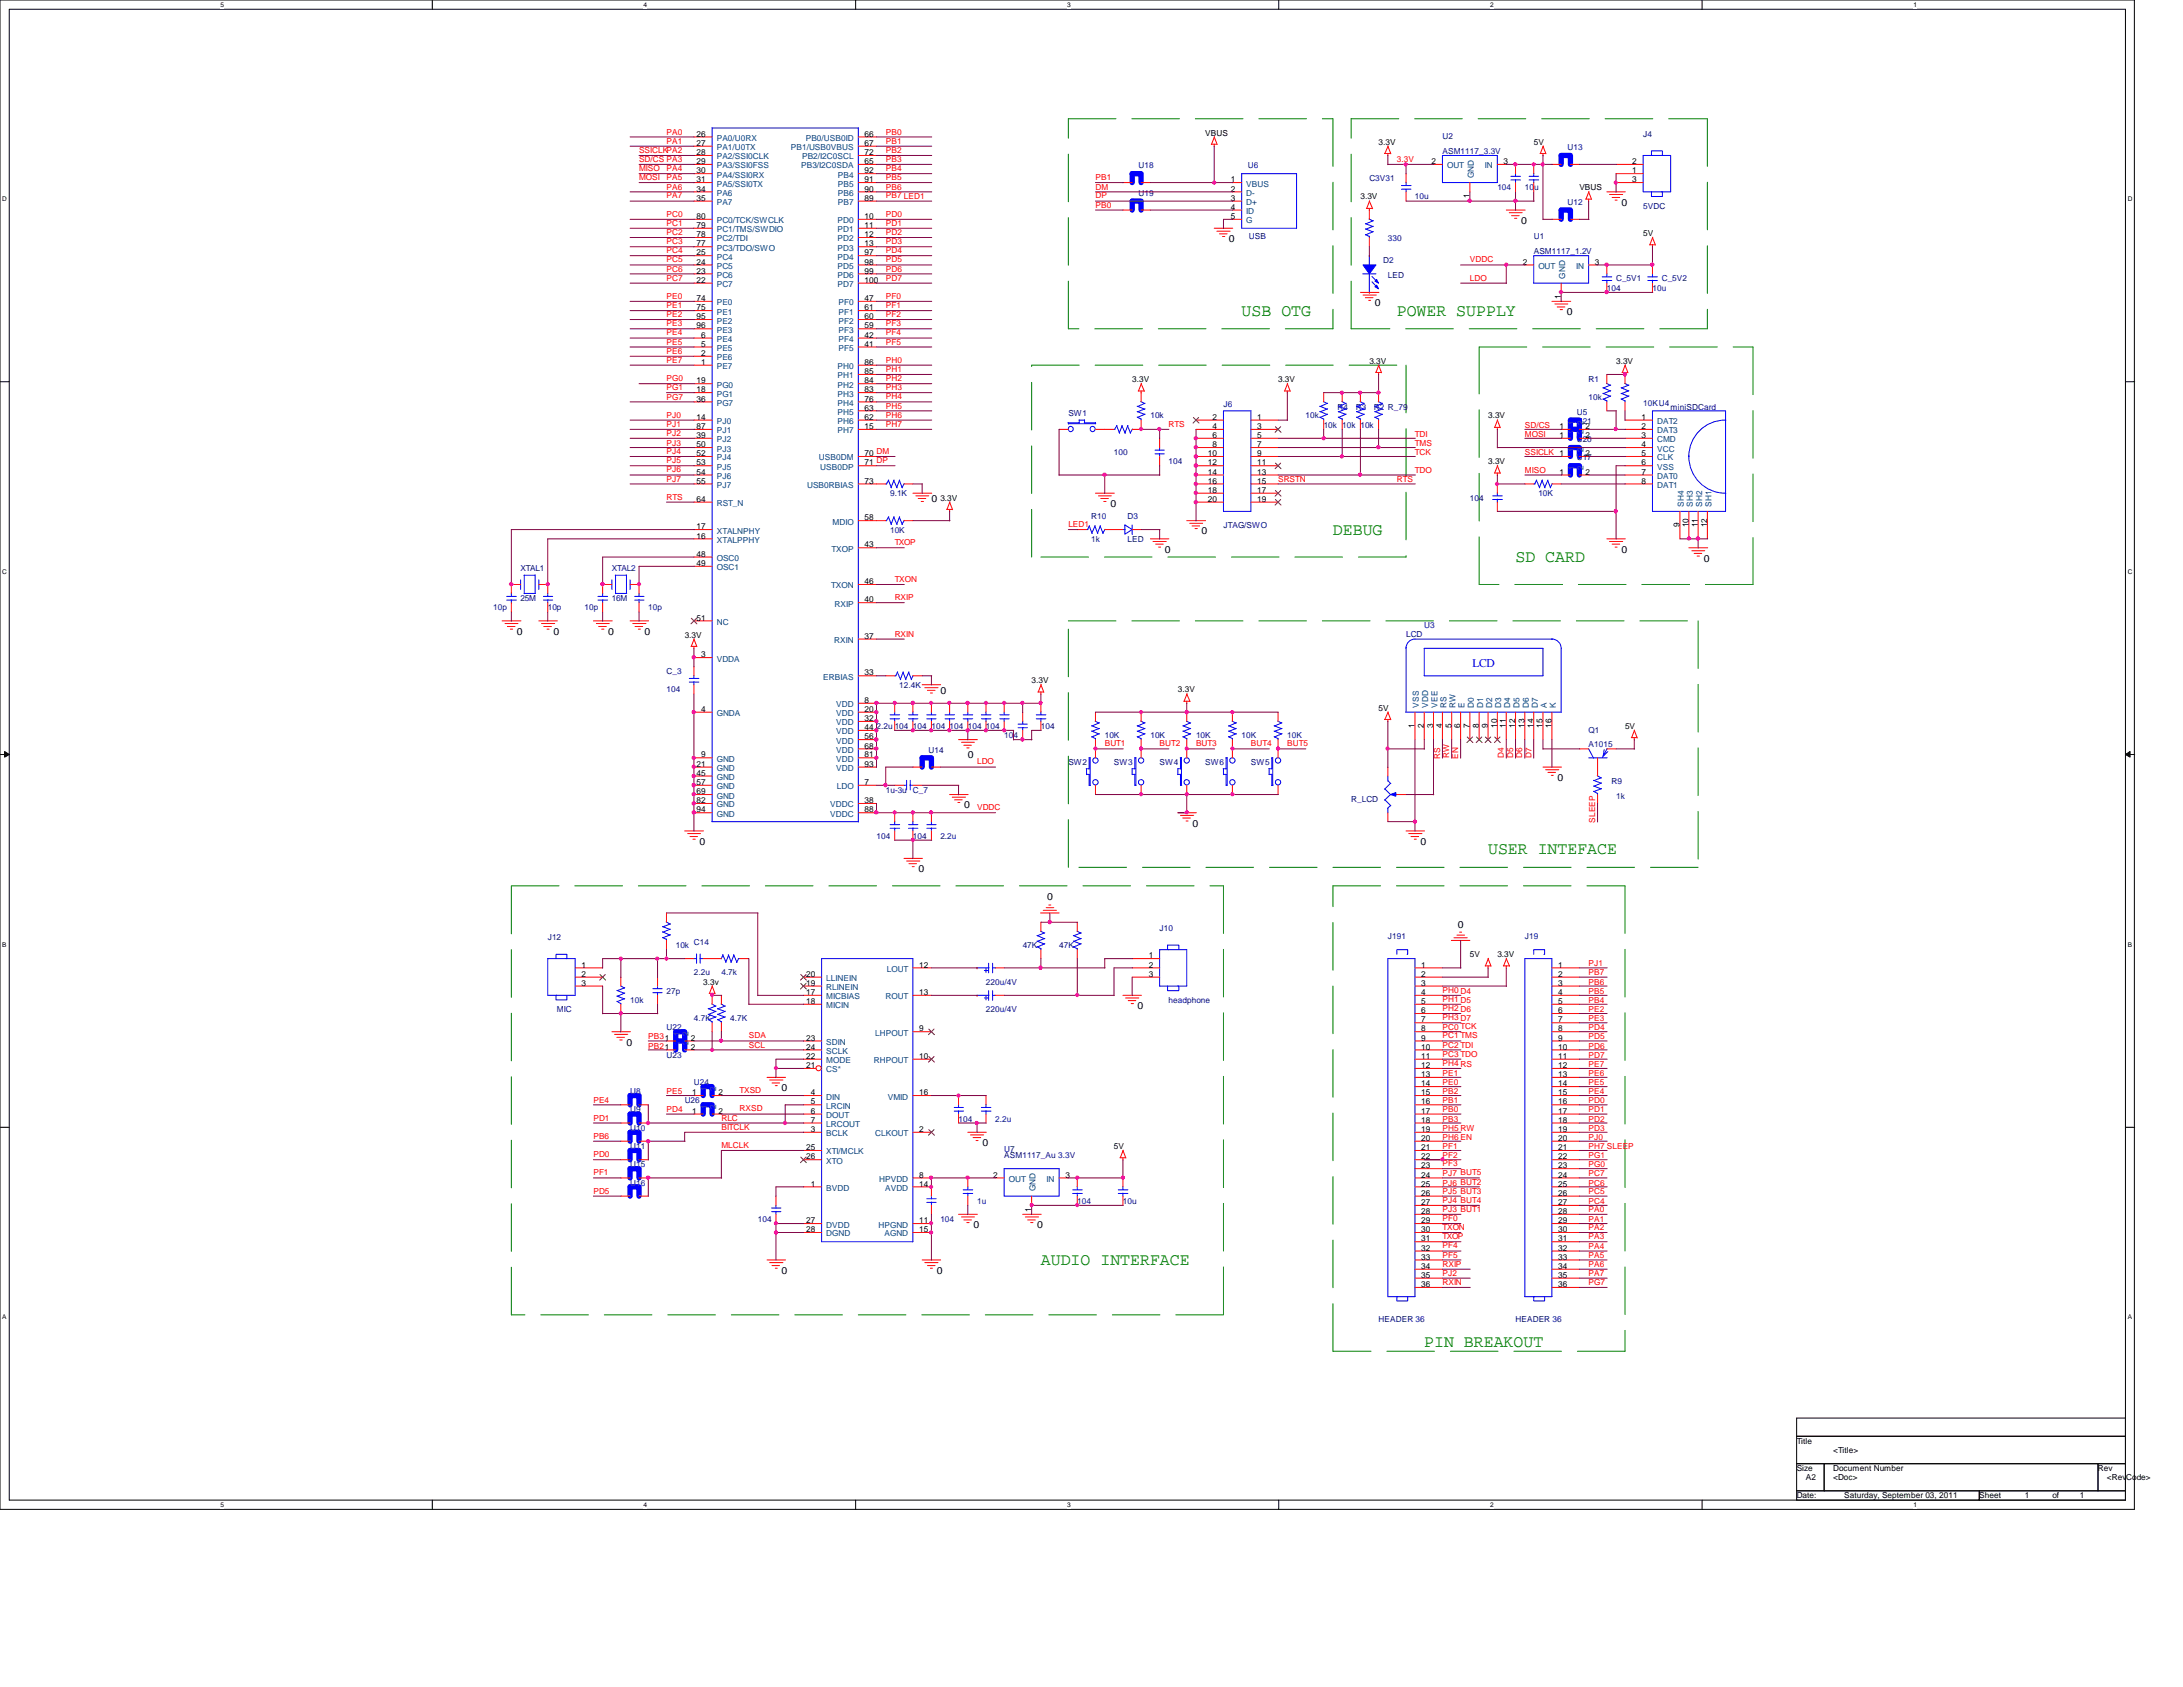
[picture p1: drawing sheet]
<svg xmlns="http://www.w3.org/2000/svg" width="279mm" height="216mm" viewBox="0 0 279 216" stroke-linecap="round" stroke-linejoin="round" font-family="sans-serif">
<defs><g id="words">
<g font-size="2.2" fill="#008000">
<text x="158.9" y="40.4">USB OTG</text>
<text x="178.8" y="40.4">POWER SUPPLY</text>
<text x="170.6" y="68.5">DEBUG</text>
<text x="194" y="71.9">SD CARD</text>
<text x="190.5" y="109.3">USER INTEFACE</text>
<text x="133.2" y="161.9">AUDIO INTERFACE</text>
<text x="182.3" y="172.4">PIN BREAKOUT</text>
</g>
<text font-size="1.5" fill="#00f" x="188.5" y="85.4">LCD</text>
<g font-size="1.3">
<text x="194.7" y="28.7">0</text>
<text x="207.5" y="26.3">0</text>
<text x="157.3" y="31">0</text>
<text x="176" y="39.2">0</text>
<text x="200.5" y="40.3">0</text>
<text x="119.2" y="64.3">0</text>
<text x="142.1" y="64.9">0</text>
<text x="149.1" y="70.7">0</text>
<text x="153.8" y="68.4">0</text>
<text x="207.5" y="70.7">0</text>
<text x="218.1" y="71.9">0</text>
<text x="66.2" y="81.2">0</text>
<text x="70.8" y="81.2">0</text>
<text x="77.9" y="81.2">0</text>
<text x="82.5" y="81.2">0</text>
<text x="120.4" y="88.8">0</text>
<text x="123.9" y="97">0</text>
<text x="199.3" y="99.9">0</text>
<text x="123.4" y="103.4">0</text>
<text x="152.6" y="105.8">0</text>
<text x="89.5" y="108.1">0</text>
<text x="117.6" y="111.6">0</text>
<text x="181.8" y="108.1">0</text>
<text x="134" y="115.2">0</text>
<text x="186.6" y="118.7">0</text>
<text x="145.6" y="129.2">0</text>
<text x="80.2" y="133.8">0</text>
<text x="100" y="139.7">0</text>
<text x="125.7" y="146.7">0</text>
<text x="124.6" y="157.2">0</text>
<text x="132.8" y="157.2">0</text>
<text x="100" y="163">0</text>
<text x="119.9" y="163">0</text>
</g>
<g font-size="1.1" fill="#f00">
<text x="85.3" y="17.2">PA0</text>
<text x="113.4" y="17.2">PB0</text>
<text x="81.8" y="20.7">SD/CS PA3</text>
<text x="81.8" y="21.9">MISO</text>
<text x="81.8" y="23.1">MOSI</text>
<text x="81.8" y="19.6">SSICLKPA2</text>
<text x="85.3" y="18.4">PA1</text>
<text x="85.3" y="21.9">PA4</text>
<text x="85.3" y="23.1">PA5</text>
<text x="113.4" y="18.4">PB1</text>
<text x="113.4" y="19.6">PB2</text>
<text x="113.4" y="20.7">PB3</text>
<text x="113.4" y="23.1">PB5</text>
<text x="113.4" y="21.9">PB4</text>
<text x="140.2" y="23.1">PB1</text>
<text x="178.8" y="20.7">3.3V</text>
<text x="85.3" y="24.3">PA6</text>
<text x="85.3" y="25.4">PA7</text>
<text x="85.3" y="27.7">PC0</text>
<text x="85.3" y="28.9">PC1</text>
<text x="113.4" y="24.3">PB6</text>
<text x="113.4" y="25.4">PB7 LED1</text>
<text x="113.4" y="27.7">PD0</text>
<text x="113.4" y="28.9">PD1</text>
<text x="140.2" y="26.6">PB0</text>
<text x="140.2" y="24.3">DM</text>
<text x="140.2" y="25.4">DP</text>
<text x="85.3" y="30.1">PC2</text>
<text x="85.3" y="31.2">PC3</text>
<text x="85.3" y="33.6">PC5</text>
<text x="85.3" y="34.8">PC6</text>
<text x="85.3" y="35.9">PC7</text>
<text x="85.3" y="32.4">PC4</text>
<text x="113.4" y="30.1">PD2</text>
<text x="113.4" y="31.2">PD3</text>
<text x="113.4" y="32.4">PD4</text>
<text x="113.4" y="33.6">PD5</text>
<text x="113.4" y="34.8">PD6</text>
<text x="113.4" y="35.9">PD7</text>
<text x="188.1" y="35.9">LDO</text>
<text x="188.1" y="33.6">VDDC</text>
<text x="85.3" y="38.3">PE0</text>
<text x="85.3" y="40.6">PE2</text>
<text x="85.3" y="41.8">PE3</text>
<text x="85.3" y="39.4">PE1</text>
<text x="113.4" y="38.3">PF0</text>
<text x="113.4" y="39.4">PF1</text>
<text x="113.4" y="40.6">PF2</text>
<text x="113.4" y="41.8">PF3</text>
<text x="85.3" y="42.9">PE4</text>
<text x="85.3" y="44.1">PE5</text>
<text x="85.3" y="45.3">PE6</text>
<text x="85.3" y="46.4">PE7</text>
<text x="113.4" y="42.9">PF4</text>
<text x="113.4" y="44.1">PF5</text>
<text x="113.4" y="46.4">PH0</text>
<text x="113.4" y="47.6">PH1</text>
<text x="85.3" y="48.8">PG0</text>
<text x="85.3" y="50">PG1</text>
<text x="85.3" y="51.2">PG7</text>
<text x="85.3" y="53.5">PJ0</text>
<text x="113.4" y="48.8">PH2</text>
<text x="113.4" y="51.1">PH4</text>
<text x="113.4" y="53.5">PH6</text>
<text x="113.4" y="52.3">PH5</text>
<text x="113.4" y="50">PH3</text>
<text x="85.3" y="55.8">PJ2</text>
<text x="85.3" y="58.1">PJ4</text>
<text x="85.3" y="59.3">PJ5</text>
<text x="85.3" y="54.6">PJ1</text>
<text x="85.3" y="57.1">PJ3</text>
<text x="113.4" y="54.6">PH7</text>
<text x="149.6" y="54.6">RTS</text>
<text x="181.1" y="57.1">TMS</text>
<text x="181.1" y="58.3">TCK</text>
<text x="181.1" y="55.9">TDI</text>
<text x="195.2" y="54.7">SD/CS</text>
<text x="195.2" y="55.9">MOSI</text>
<text x="195.2" y="58.3">SSICLK 1</text>
<text x="85.3" y="60.5">PJ6</text>
<text x="85.3" y="61.6">PJ7</text>
<text x="85.3" y="64">RTS</text>
<text x="163.6" y="61.6">SRSTN</text>
<text x="178.8" y="61.6">RTS</text>
<text x="181.1" y="60.6">TDO</text>
<text x="195.2" y="60.6">MISO</text>
<text x="114.5" y="69.8">TXOP</text>
<text x="136.7" y="67.5">LED1</text>
<text x="114.5" y="74.5">TXON</text>
<text x="114.5" y="76.8">RXIP</text>
<text x="114.5" y="81.5">RXIN</text>
<text x="141.4" y="95.5">BUT1</text>
<text x="148.4" y="95.5">BUT2</text>
<text x="153.1" y="95.5">BUT3</text>
<text x="160.1" y="95.5">BUT4</text>
<text x="164.8" y="95.5">BUT5</text>
<text x="125.1" y="97.8">LDO</text>
<text x="184.3" y="97.1" transform="rotate(-90 184.3 97.1)">RS</text>
<text x="185.5" y="97" transform="rotate(-90 185.5 97)">RW</text>
<text x="186.6" y="97.1" transform="rotate(-90 186.6 97.1)">EN</text>
<text x="192.5" y="97" transform="rotate(-90 192.5 97)">D4</text>
<text x="193.7" y="97" transform="rotate(-90 193.7 97)">D5</text>
<text x="194.8" y="97" transform="rotate(-90 194.8 97)">D6</text>
<text x="196" y="97" transform="rotate(-90 196 97)">D7</text>
<text x="125.1" y="103.7">VDDC</text>
<text x="204.2" y="105.3" transform="rotate(-90 204.2 105.3)">SLEEP</text>
<text x="203.3" y="123.6">PJ1</text>
<text x="203.3" y="124.8">PB7</text>
<text x="184.6" y="127">PH0 D4</text>
<text x="184.6" y="128.2">PH1 D5</text>
<text x="184.6" y="129.4">PH2 D6</text>
<text x="184.6" y="130.6">PH3 D7</text>
<text x="184.6" y="131.9">PC0 TCK</text>
<text x="203.3" y="126">PB6</text>
<text x="203.3" y="127.2">PB5</text>
<text x="203.3" y="128.4">PB4</text>
<text x="203.3" y="129.5">PE2</text>
<text x="203.3" y="130.7">PE3</text>
<text x="203.3" y="131.9">PD4</text>
<text x="83" y="133">PB31</text>
<text x="83" y="134.2">PB21</text>
<text x="95.8" y="134.1">SCL</text>
<text x="95.8" y="132.9">SDA</text>
<text x="184.6" y="137.7">PE1</text>
<text x="184.6" y="132.9">PC1 TMS</text>
<text x="184.6" y="136.4">PH4 RS</text>
<text x="184.6" y="134.1">PC2 TDI</text>
<text x="184.6" y="135.3">PC3 TDO</text>
<text x="203.3" y="133">PD5</text>
<text x="203.3" y="134.2">PD6</text>
<text x="203.3" y="135.3">PD7</text>
<text x="203.3" y="136.5">PE7</text>
<text x="203.3" y="137.7">PE6</text>
<text x="75.9" y="143.4">PD1</text>
<text x="75.9" y="141.1">PE4</text>
<text x="85.3" y="140">PE5</text>
<text x="85.3" y="142.4">PD4</text>
<text x="92.3" y="143.4">RLC</text>
<text x="94.7" y="139.9">TXSD</text>
<text x="94.7" y="142.2">RXSD</text>
<text x="184.6" y="138.9">PE0</text>
<text x="184.6" y="140">PB2</text>
<text x="184.6" y="141.2">PB1</text>
<text x="184.6" y="142.4">PB0</text>
<text x="184.6" y="143.6">PB3</text>
<text x="203.3" y="138.9">PE5</text>
<text x="203.3" y="140">PE4</text>
<text x="203.3" y="141.2">PD0</text>
<text x="203.3" y="142.4">PD1</text>
<text x="203.3" y="143.6">PD2</text>
<text x="75.9" y="148.1">PD0</text>
<text x="75.9" y="145.8">PB6</text>
<text x="92.3" y="146.9">MLCLK</text>
<text x="92.3" y="144.6">BITCLK</text>
<text x="184.6" y="149.3">PF3</text>
<text x="184.6" y="145.9">PH6 EN</text>
<text x="184.6" y="147">PF1</text>
<text x="184.6" y="144.7">PH5 RW</text>
<text x="184.6" y="148.2">PF2</text>
<text x="203.3" y="144.7">PD3</text>
<text x="203.3" y="145.9">PJ0</text>
<text x="203.3" y="147">PH7 SLEEP</text>
<text x="203.3" y="148.2">PG1</text>
<text x="203.3" y="149.4">PG0</text>
<text x="75.9" y="152.8">PD5</text>
<text x="75.9" y="150.4">PF1</text>
<text x="184.6" y="150.5">PJ7 BUT5</text>
<text x="184.6" y="151.7">PJ6 BUT2</text>
<text x="184.6" y="152.9">PJ5 BUT3</text>
<text x="184.6" y="153.9">PJ4 BUT4</text>
<text x="184.6" y="155.1">PJ3 BUT1</text>
<text x="203.3" y="150.5">PC7</text>
<text x="203.3" y="151.7">PC6</text>
<text x="203.3" y="152.9">PC5</text>
<text x="203.3" y="154.1">PC4</text>
<text x="203.3" y="155.1">PA0</text>
<text x="184.6" y="156.3">PF0</text>
<text x="184.6" y="157.4">TXON</text>
<text x="184.6" y="158.6">TXOP</text>
<text x="184.6" y="159.8">PF4</text>
<text x="184.6" y="161">PF5</text>
<text x="203.3" y="156.4">PA1</text>
<text x="203.3" y="157.4">PA2</text>
<text x="203.3" y="158.6">PA3</text>
<text x="203.3" y="159.9">PA4</text>
<text x="203.3" y="161">PA5</text>
<text x="184.6" y="162.1">RXIP</text>
<text x="184.6" y="163.3">PJ2</text>
<text x="184.6" y="164.5">RXIN</text>
<text x="203.3" y="162.1">PA6</text>
<text x="203.3" y="163.3">PA7</text>
<text x="203.3" y="164.5">PG7</text>
</g>
<g font-size="1.1">
<text x="89.2" y="17.5">26</text>
<text x="110.7" y="17.5">66</text>
<text x="154.3" y="17.4">VBUS</text>
<text x="89.2" y="18.7">27</text>
<text x="89.2" y="19.9">28</text>
<text x="89.2" y="21">29</text>
<text x="89.2" y="22.2">30</text>
<text x="89.2" y="23.3">31</text>
<text x="110.7" y="18.7">67</text>
<text x="110.7" y="19.9">72</text>
<text x="110.7" y="21">65</text>
<text x="110.7" y="22.2">92</text>
<text x="110.7" y="23.3">91</text>
<text x="157.5" y="23.3">1</text>
<text x="176.4" y="18.5">3.3V</text>
<text x="183.2" y="21">2</text>
<text x="192.4" y="21">3</text>
<text x="196.3" y="18.5">5V</text>
<text x="208.9" y="22.2">1</text>
<text x="208.9" y="21">2</text>
<text x="208.9" y="23.3">3</text>
<text x="89.2" y="24.5">34</text>
<text x="89.2" y="25.7">35</text>
<text x="89.2" y="28">80</text>
<text x="89.2" y="29.2">79</text>
<text x="110.7" y="24.5">90</text>
<text x="110.7" y="25.7">89</text>
<text x="110.7" y="28">10</text>
<text x="110.7" y="29.2">11</text>
<text x="157.5" y="24.5">2</text>
<text x="157.5" y="25.7">3</text>
<text x="157.5" y="26.8">4</text>
<text x="157.5" y="28">5</text>
<text x="174.1" y="25.5">3.3V</text>
<text x="188.1" y="25.4" transform="rotate(-90 188.1 25.4)">1</text>
<text x="202.1" y="24.3">VBUS</text>
<text x="89.2" y="30.4">78</text>
<text x="89.2" y="31.5">77</text>
<text x="89.2" y="32.7">25</text>
<text x="89.2" y="33.9">24</text>
<text x="89.2" y="35">23</text>
<text x="110.7" y="30.4">12</text>
<text x="110.7" y="31.5">13</text>
<text x="110.7" y="32.7">97</text>
<text x="110.7" y="33.9">98</text>
<text x="110.7" y="35">99</text>
<text x="194.9" y="33.9">2</text>
<text x="204.1" y="33.9">3</text>
<text x="210.3" y="30.2">5V</text>
<text x="89.2" y="36.2">22</text>
<text x="89.2" y="38.5">74</text>
<text x="89.2" y="39.7">75</text>
<text x="89.2" y="40.9">95</text>
<text x="110.7" y="36.2">100</text>
<text x="110.7" y="38.5">47</text>
<text x="110.7" y="39.7">61</text>
<text x="110.7" y="40.9">60</text>
<text x="199.8" y="38.3" transform="rotate(-90 199.8 38.3)">1</text>
<text x="89.2" y="42">96</text>
<text x="89.7" y="43.2">6</text>
<text x="89.7" y="44.4">5</text>
<text x="89.7" y="45.6">2</text>
<text x="89.7" y="46.7">1</text>
<text x="110.7" y="42">59</text>
<text x="110.7" y="43.2">42</text>
<text x="110.7" y="44.4">41</text>
<text x="110.7" y="46.7">86</text>
<text x="110.7" y="47.9">85</text>
<text x="175.3" y="46.6">3.3V</text>
<text x="206.8" y="46.6">3.3V</text>
<text x="89.2" y="49.1">19</text>
<text x="89.2" y="50.2">18</text>
<text x="89.2" y="51.4">36</text>
<text x="89.2" y="53.7">14</text>
<text x="110.7" y="49.1">84</text>
<text x="110.7" y="50.2">83</text>
<text x="110.7" y="51.4">76</text>
<text x="110.7" y="52.5">63</text>
<text x="110.7" y="53.7">62</text>
<text x="144.9" y="48.9">3.3V</text>
<text x="155.2" y="53.7">2</text>
<text x="160.9" y="53.7">1</text>
<text x="163.6" y="48.9">3.3V</text>
<text x="190.5" y="53.6">3.3V</text>
<text x="210.1" y="53.7">1</text>
<text x="89.2" y="54.9">87</text>
<text x="89.2" y="56">39</text>
<text x="89.2" y="57.2">50</text>
<text x="89.2" y="58.4">52</text>
<text x="89.2" y="59.6">53</text>
<text x="110.7" y="54.9">15</text>
<text x="110.7" y="58.4">70 DM</text>
<text x="110.7" y="59.6">71 DP</text>
<text x="154.6" y="58.4">10</text>
<text x="154.6" y="59.6">12</text>
<text x="155.2" y="54.9">4</text>
<text x="155.2" y="56">6</text>
<text x="155.2" y="57.2">8</text>
<text x="160.9" y="54.9">3</text>
<text x="160.9" y="56">5</text>
<text x="160.9" y="57.2">7</text>
<text x="160.9" y="58.4">9</text>
<text x="160.9" y="59.6">11</text>
<text x="190.5" y="59.4">3.3V</text>
<text x="199.6" y="56">1</text>
<text x="199.6" y="54.9">1</text>
<text x="202.9" y="58.4">2</text>
<text x="202.9" y="56">2</text>
<text x="202.9" y="54.9">2</text>
<text x="210.1" y="54.9">2</text>
<text x="210.1" y="56">3</text>
<text x="210.1" y="57.2">4</text>
<text x="210.1" y="58.4">5</text>
<text x="210.1" y="59.6">6</text>
<text x="89.2" y="60.7">54</text>
<text x="89.2" y="61.9">55</text>
<text x="89.2" y="64.2">64</text>
<text x="110.7" y="61.9">73</text>
<text x="120.4" y="64.1">3.3V</text>
<text x="154.6" y="60.7">14</text>
<text x="154.6" y="61.9">16</text>
<text x="154.6" y="63.1">18</text>
<text x="154.6" y="64.2">20</text>
<text x="160.9" y="60.7">13</text>
<text x="160.9" y="61.9">15</text>
<text x="160.9" y="63.1">17</text>
<text x="160.9" y="64.2">19</text>
<text x="199.6" y="60.7">1</text>
<text x="202.9" y="60.7">2</text>
<text x="210.1" y="60.7">7</text>
<text x="210.1" y="61.9">8</text>
<text x="89.2" y="71.2">48</text>
<text x="89.2" y="67.7">17</text>
<text x="89.2" y="68.9">16</text>
<text x="110.7" y="66.6">58</text>
<text x="110.7" y="70.1">43</text>
<text x="215" y="67.5" transform="rotate(-90 215 67.5)">9</text>
<text x="216.1" y="67.5" transform="rotate(-90 216.1 67.5)">10</text>
<text x="217.3" y="67.5" transform="rotate(-90 217.3 67.5)">11</text>
<text x="218.5" y="67.5" transform="rotate(-90 218.5 67.5)">12</text>
<text x="89.2" y="72.4">49</text>
<text x="110.7" y="77.1">40</text>
<text x="110.7" y="74.8">46</text>
<text x="87.6" y="81.6">3.3V</text>
<text x="89.2" y="79.4">51</text>
<text x="110.7" y="81.7">37</text>
<text x="89.7" y="84.1">3</text>
<text x="110.7" y="86.4">33</text>
<text x="110.7" y="90">8</text>
<text x="132" y="87.5">3.3V</text>
<text x="150.7" y="88.6">3.3V</text>
<text x="89.7" y="91.1">4</text>
<text x="110.7" y="91.1">20</text>
<text x="110.7" y="92.3">32</text>
<text x="110.7" y="93.4">44</text>
<text x="110.7" y="94.6">56</text>
<text x="110.7" y="95.8">68</text>
<text x="176.4" y="91">5V</text>
<text x="181.1" y="93.2" transform="rotate(-90 181.1 93.2)">1</text>
<text x="182.2" y="93.2" transform="rotate(-90 182.2 93.2)">2</text>
<text x="183.4" y="93.2" transform="rotate(-90 183.4 93.2)">3</text>
<text x="184.6" y="93.2" transform="rotate(-90 184.6 93.2)">4</text>
<text x="185.8" y="93.2" transform="rotate(-90 185.8 93.2)">5</text>
<text x="186.9" y="93.2" transform="rotate(-90 186.9 93.2)">6</text>
<text x="188.1" y="93.2" transform="rotate(-90 188.1 93.2)">7</text>
<text x="189.3" y="93.2" transform="rotate(-90 189.3 93.2)">8</text>
<text x="190.4" y="93.2" transform="rotate(-90 190.4 93.2)">9</text>
<text x="191.6" y="93.2" transform="rotate(-90 191.6 93.2)">10</text>
<text x="192.7" y="93.2" transform="rotate(-90 192.7 93.2)">11</text>
<text x="193.9" y="93.2" transform="rotate(-90 193.9 93.2)">12</text>
<text x="195.1" y="93.2" transform="rotate(-90 195.1 93.2)">13</text>
<text x="196.3" y="93.2" transform="rotate(-90 196.3 93.2)">14</text>
<text x="197.4" y="93.2" transform="rotate(-90 197.4 93.2)">15</text>
<text x="198.6" y="93.2" transform="rotate(-90 198.6 93.2)">16</text>
<text x="208" y="93.3">5V</text>
<text x="89.2" y="98.1">21</text>
<text x="89.2" y="99.3">45</text>
<text x="89.2" y="100.5">57</text>
<text x="89.2" y="101.6">69</text>
<text x="89.7" y="96.9">9</text>
<text x="110.7" y="100.5">7</text>
<text x="110.7" y="96.9">81</text>
<text x="110.7" y="98.1">93</text>
<text x="89.2" y="102.8">82</text>
<text x="89.2" y="104">94</text>
<text x="110.7" y="102.8">38</text>
<text x="110.7" y="104">88</text>
<text x="74.4" y="123.8">1</text>
<text x="74.4" y="125">2</text>
<text x="103.2" y="125">20</text>
<text x="117.6" y="123.8">12</text>
<text x="147" y="122.6">1</text>
<text x="147" y="123.8">2</text>
<text x="147" y="125">3</text>
<text x="181.9" y="123.8">1</text>
<text x="181.9" y="125">2</text>
<text x="188.1" y="122.5">5V</text>
<text x="191.6" y="122.5">3.3V</text>
<text x="199.4" y="123.8">1</text>
<text x="199.4" y="125">2</text>
<text x="74.4" y="126.2">3</text>
<text x="90" y="126">3.3v</text>
<text x="103.2" y="127.3">17</text>
<text x="103.2" y="126.2">19</text>
<text x="103.2" y="128.5">18</text>
<text x="117.6" y="127.3">13</text>
<text x="117.6" y="132">9</text>
<text x="181.9" y="126.2">3</text>
<text x="181.9" y="127.3">4</text>
<text x="181.9" y="128.5">5</text>
<text x="181.9" y="129.7">6</text>
<text x="181.9" y="130.9">7</text>
<text x="181.9" y="132">8</text>
<text x="199.4" y="126.2">3</text>
<text x="199.4" y="127.3">4</text>
<text x="199.4" y="128.5">5</text>
<text x="199.4" y="129.7">6</text>
<text x="199.4" y="130.9">7</text>
<text x="199.4" y="132">8</text>
<text x="88.4" y="134.3">2</text>
<text x="88.4" y="133.2">2</text>
<text x="103.2" y="133.2">23</text>
<text x="103.2" y="134.3">24</text>
<text x="103.2" y="135.5">22</text>
<text x="103.2" y="136.7">21</text>
<text x="117.6" y="135.5">10</text>
<text x="181.9" y="133.2">9</text>
<text x="181.9" y="134.3">10</text>
<text x="181.9" y="135.5">11</text>
<text x="181.9" y="136.7">12</text>
<text x="181.9" y="137.8">13</text>
<text x="199.4" y="133.2">9</text>
<text x="199.4" y="134.3">10</text>
<text x="199.4" y="135.5">11</text>
<text x="199.4" y="136.7">12</text>
<text x="199.4" y="137.8">13</text>
<text x="88.6" y="142.5">1</text>
<text x="88.6" y="140.2">1</text>
<text x="91.9" y="142.5">2</text>
<text x="91.9" y="140.2">2</text>
<text x="103.8" y="141.4">5</text>
<text x="103.8" y="143.7">7</text>
<text x="103.8" y="140.2">4</text>
<text x="103.8" y="142.5">6</text>
<text x="117.6" y="140.2">16</text>
<text x="181.9" y="139">14</text>
<text x="181.9" y="140.2">15</text>
<text x="181.9" y="141.4">16</text>
<text x="181.9" y="142.5">17</text>
<text x="181.9" y="143.7">18</text>
<text x="199.4" y="139">14</text>
<text x="199.4" y="140.2">15</text>
<text x="199.4" y="141.4">16</text>
<text x="199.4" y="142.5">17</text>
<text x="199.4" y="143.7">18</text>
<text x="103.2" y="147.2">25</text>
<text x="103.2" y="148.4">26</text>
<text x="103.8" y="144.9">3</text>
<text x="117.6" y="144.9">2</text>
<text x="142.6" y="147">5V</text>
<text x="181.9" y="144.9">19</text>
<text x="181.9" y="146">20</text>
<text x="181.9" y="147.2">21</text>
<text x="181.9" y="148.4">22</text>
<text x="181.9" y="149.5">23</text>
<text x="199.4" y="144.9">19</text>
<text x="199.4" y="146">20</text>
<text x="199.4" y="147.2">21</text>
<text x="199.4" y="148.4">22</text>
<text x="199.4" y="149.5">23</text>
<text x="103.8" y="151.8">1</text>
<text x="117.6" y="150.7">8</text>
<text x="117.6" y="151.8">14</text>
<text x="127.1" y="150.7">2</text>
<text x="132" y="155.1" transform="rotate(-90 132 155.1)">1</text>
<text x="136.4" y="150.7">3</text>
<text x="181.9" y="150.7">24</text>
<text x="181.9" y="151.8">25</text>
<text x="181.9" y="153">26</text>
<text x="181.9" y="154.2">27</text>
<text x="181.9" y="155.4">28</text>
<text x="199.4" y="150.7">24</text>
<text x="199.4" y="151.8">25</text>
<text x="199.4" y="153">26</text>
<text x="199.4" y="154.2">27</text>
<text x="199.4" y="155.4">28</text>
<text x="103.2" y="156.5">27</text>
<text x="103.2" y="157.7">28</text>
<text x="117.6" y="157.7">15</text>
<text x="117.6" y="156.5">11</text>
<text x="181.9" y="156.5">29</text>
<text x="181.9" y="157.7">30</text>
<text x="181.9" y="158.9">31</text>
<text x="181.9" y="160.1">32</text>
<text x="181.9" y="161.2">33</text>
<text x="199.4" y="156.5">29</text>
<text x="199.4" y="157.7">30</text>
<text x="199.4" y="158.9">31</text>
<text x="199.4" y="160.1">32</text>
<text x="199.4" y="161.2">33</text>
<text x="181.9" y="162.4">34</text>
<text x="181.9" y="163.5">35</text>
<text x="181.9" y="164.7">36</text>
<text x="199.4" y="162.4">34</text>
<text x="199.4" y="163.5">35</text>
<text x="199.4" y="164.7">36</text>
<text x="230" y="184.8">Title</text>
<text x="234.6" y="185.9">&lt;Title&gt;</text>
<text x="230" y="188.3">Size</text>
<text x="230" y="191.8">Date:</text>
<text x="231.1" y="189.4">A2</text>
<text x="234.6" y="189.4">&lt;Doc&gt;</text>
<text x="234.6" y="188.3">Document Number</text>
<text x="236.1" y="191.8">Saturday, September 03, 2011</text>
<text x="253.3" y="191.8">Sheet</text>
<text x="259.2" y="191.8">1</text>
<text x="262.7" y="191.8">of</text>
<text x="266.2" y="191.8">1</text>
<text x="268.5" y="188.3">Rev</text>
<text x="269.7" y="189.4">&lt;RevCode&gt;</text>
</g>
<g font-size="1.1" fill="#000080">
<text x="184.6" y="17.8">U2</text>
<text x="210.3" y="17.5">J4</text>
<text x="145.7" y="21.5">U18</text>
<text x="159.7" y="21.5">U6</text>
<text x="175.3" y="23.2">C3V31</text>
<text x="184.6" y="19.7">ASM1117_3.3V</text>
<text x="200.6" y="19.2">U13</text>
<text x="145.7" y="25.1">U19</text>
<text x="181.1" y="25.5">10u</text>
<text x="191.6" y="24.3">104</text>
<text x="195.2" y="24.3">10u</text>
<text x="200.6" y="26.2">U12</text>
<text x="210.3" y="26.7">5VDC</text>
<text x="159.9" y="30.6">USB</text>
<text x="177" y="33.7">D2</text>
<text x="177.6" y="35.6">LED</text>
<text x="177.6" y="30.9">330</text>
<text x="196.3" y="30.6">U1</text>
<text x="196.3" y="32.6">ASM1117_1.2V</text>
<text x="205.7" y="37.2">104</text>
<text x="206.8" y="36">C_5V1</text>
<text x="211.5" y="37.2">10u</text>
<text x="212.7" y="36">C_5V2</text>
<text x="136.7" y="53.2">SW1</text>
<text x="147.2" y="53.6">10k</text>
<text x="156.6" y="52.1">J6</text>
<text x="167.1" y="53.6">10k</text>
<text x="171.2" y="52.4">R4</text>
<text x="173.5" y="52.4">R3</text>
<text x="175.9" y="52.4">R2 R_79</text>
<text x="201.8" y="53.1">U5</text>
<text x="203.3" y="48.9">R1</text>
<text x="203.3" y="51.2">10k</text>
<text x="210.3" y="51.9">10KU4</text>
<text x="213.8" y="52.4">miniSDCard</text>
<text x="142.6" y="58.3">100</text>
<text x="149.6" y="59.4">104</text>
<text x="169.4" y="54.7">10k 10k 10k</text>
<text x="201.8" y="56.6">U20</text>
<text x="201.8" y="54.3">U21</text>
<text x="201.8" y="58.9">U17</text>
<text x="113.9" y="63.5">9.1K</text>
<text x="188.1" y="64.1">104</text>
<text x="196.9" y="63.5">10K</text>
<text x="113.9" y="68.2">10K</text>
<text x="139.7" y="66.4">R10</text>
<text x="139.7" y="69.3">1k</text>
<text x="144.3" y="66.4">D3</text>
<text x="144.3" y="69.3">LED</text>
<text x="156.6" y="67.6">JTAG/SWO</text>
<text x="66.6" y="73.1">XTAL1</text>
<text x="66.6" y="76.9">25M</text>
<text x="78.3" y="73.1">XTAL2</text>
<text x="78.3" y="76.9">16M</text>
<text x="63.1" y="78.1">10p</text>
<text x="70.1" y="78.1">10p</text>
<text x="74.8" y="78.1">10p</text>
<text x="83" y="78.1">10p</text>
<text x="180" y="81.5">LCD</text>
<text x="182.3" y="80.4">U3</text>
<text x="85.3" y="86.3">C_3</text>
<text x="85.3" y="88.6">104</text>
<text x="115.1" y="88.1">12.4K</text>
<text x="112.2" y="93.3">2.2u 104</text>
<text x="116.8" y="93.3">104</text>
<text x="119.2" y="93.3">104</text>
<text x="121.5" y="93.3">104</text>
<text x="123.9" y="93.3">104</text>
<text x="126.2" y="93.3">104</text>
<text x="128.5" y="94.4">104</text>
<text x="133.2" y="93.3">104</text>
<text x="141.4" y="94.4">10K</text>
<text x="147.2" y="94.4">10K</text>
<text x="153.1" y="94.4">10K</text>
<text x="158.9" y="94.4">10K</text>
<text x="164.8" y="94.4">10K</text>
<text x="203.3" y="93.8">Q1</text>
<text x="203.3" y="95.6">A1015</text>
<text x="113.4" y="101.5">1u-3u</text>
<text x="116.8" y="101.5">C_7</text>
<text x="118.8" y="96.4">U14</text>
<text x="136.7" y="98">SW2</text>
<text x="142.6" y="98">SW3</text>
<text x="148.4" y="98">SW4</text>
<text x="154.3" y="98">SW6</text>
<text x="160.1" y="98">SW5</text>
<text x="206.2" y="100.3">R9</text>
<text x="112.2" y="107.3">104</text>
<text x="116.8" y="107.3">104</text>
<text x="120.4" y="107.3">2.2u</text>
<text x="172.9" y="102.7">R_LCD</text>
<text x="206.8" y="102.2">1k</text>
<text x="148.4" y="119.1">J10</text>
<text x="70.1" y="120.3">J12</text>
<text x="86.5" y="121.3">10k</text>
<text x="88.8" y="121">C14</text>
<text x="88.8" y="124.8">2.2u</text>
<text x="92.3" y="124.8">4.7k</text>
<text x="130.9" y="121.3">47K</text>
<text x="135.6" y="121.3">47K</text>
<text x="177.6" y="120.2">J191</text>
<text x="195.2" y="120.2">J19</text>
<text x="71.3" y="129.5">MIC</text>
<text x="80.6" y="128.4">10k</text>
<text x="85.3" y="131.9">U22</text>
<text x="85.3" y="127.2">27p</text>
<text x="88.8" y="130.7">4.7K</text>
<text x="93.5" y="130.7">4.7K</text>
<text x="126.2" y="129.5">220u/4V</text>
<text x="126.2" y="126">220u/4V</text>
<text x="149.6" y="128.4">headphone</text>
<text x="85.3" y="135.3">U23</text>
<text x="80.6" y="140">U8</text>
<text x="80.6" y="142.4">U9</text>
<text x="87.6" y="141.2">U26</text>
<text x="88.8" y="138.9">U24</text>
<text x="122.7" y="143.6">104</text>
<text x="127.4" y="143.6">2.2u</text>
<text x="80.6" y="144.7">U10</text>
<text x="80.6" y="147">U11</text>
<text x="80.6" y="149.4">U15</text>
<text x="128.5" y="147.5">U7</text>
<text x="128.5" y="148.2">ASM1117_Au 3.3V</text>
<text x="80.6" y="151.7">U16</text>
<text x="125.1" y="154.1">1u</text>
<text x="137.9" y="154.1">104</text>
<text x="143.7" y="154.1">10u</text>
<text x="97" y="156.4">104</text>
<text x="120.4" y="156.4">104</text>
<text x="176.4" y="169.2">HEADER 36</text>
<text x="194" y="169.2">HEADER 36</text>
</g>
<g font-size="1.1" fill="#004080">
<text x="91.7" y="18">PA0/U0RX</text>
<text x="91.7" y="19.2">PA1/U0TX</text>
<text x="91.7" y="20.4">PA2/SSI0CLK</text>
<text x="91.7" y="21.5">PA3/SSI0FSS</text>
<text x="91.7" y="22.7">PA4/SSI0RX</text>
<text x="91.7" y="23.9">PA5/SSI0TX</text>
<text x="101.2" y="19.2">PB1/USB0VBUS</text>
<text x="102.5" y="21.5">PB3/I2C0SDA</text>
<text x="102.7" y="20.4">PB2/I2C0SCL</text>
<text x="103.1" y="18">PB0/USB0ID</text>
<text x="107.2" y="22.7">PB4</text>
<text x="107.2" y="23.9">PB5</text>
<text x="159.5" y="23.9">VBUS</text>
<text x="185.2" y="21.5">OUT</text>
<text x="188.6" y="22.8" transform="rotate(-90 188.6 22.8)">GND</text>
<text x="190" y="21.5">IN</text>
<text x="91.7" y="28.6">PC0/TCK/SWCLK</text>
<text x="91.7" y="29.7">PC1/TMS/SWDIO</text>
<text x="91.7" y="25.1">PA6</text>
<text x="91.7" y="26.2">PA7</text>
<text x="107.2" y="28.6">PD0</text>
<text x="107.2" y="29.7">PD1</text>
<text x="107.2" y="25.1">PB6</text>
<text x="107.2" y="26.2">PB7</text>
<text x="159.5" y="25.1">D-</text>
<text x="159.5" y="26.2">D+</text>
<text x="159.5" y="27.4">ID</text>
<text x="159.5" y="28.6">G</text>
<text x="91.7" y="30.9">PC2/TDI</text>
<text x="91.7" y="32.1">PC3/TDO/SWO</text>
<text x="91.7" y="33.2">PC4</text>
<text x="91.7" y="34.4">PC5</text>
<text x="91.7" y="35.6">PC6</text>
<text x="107.2" y="30.9">PD2</text>
<text x="107.2" y="32.1">PD3</text>
<text x="107.2" y="33.2">PD4</text>
<text x="107.2" y="34.4">PD5</text>
<text x="107.2" y="35.6">PD6</text>
<text x="196.9" y="34.4">OUT</text>
<text x="200.3" y="35.6" transform="rotate(-90 200.3 35.6)">GND</text>
<text x="201.7" y="34.4">IN</text>
<text x="91.7" y="36.7">PC7</text>
<text x="91.7" y="39.1">PE0</text>
<text x="91.7" y="40.3">PE1</text>
<text x="91.7" y="41.4">PE2</text>
<text x="107.2" y="36.7">PD7</text>
<text x="107.3" y="39.1">PF0</text>
<text x="107.3" y="40.3">PF1</text>
<text x="107.3" y="41.4">PF2</text>
<text x="91.7" y="42.6">PE3</text>
<text x="91.7" y="43.8">PE4</text>
<text x="91.7" y="44.9">PE5</text>
<text x="91.7" y="46.1">PE6</text>
<text x="91.7" y="47.2">PE7</text>
<text x="107.2" y="47.2">PH0</text>
<text x="107.3" y="42.6">PF3</text>
<text x="107.3" y="43.8">PF4</text>
<text x="107.3" y="44.9">PF5</text>
<text x="91.7" y="49.6">PG0</text>
<text x="91.7" y="50.8">PG1</text>
<text x="91.7" y="51.9">PG7</text>
<text x="107.2" y="48.4">PH1</text>
<text x="107.2" y="49.6">PH2</text>
<text x="107.2" y="50.8">PH3</text>
<text x="107.2" y="51.9">PH4</text>
<text x="107.2" y="53.1">PH5</text>
<text x="91.7" y="54.3">PJ0</text>
<text x="91.7" y="55.5">PJ1</text>
<text x="91.7" y="56.6">PJ2</text>
<text x="91.7" y="57.8">PJ3</text>
<text x="91.7" y="58.9">PJ4</text>
<text x="104.8" y="58.9">USB0DM</text>
<text x="107.2" y="54.3">PH6</text>
<text x="107.2" y="55.5">PH7</text>
<text x="201.5" y="57.8" transform="rotate(-90 201.5 57.8)">1</text>
<text x="201.5" y="55.5" transform="rotate(-90 201.5 55.5)">1</text>
<text x="201.5" y="54.4" transform="rotate(-90 201.5 54.4)">1</text>
<text x="202.6" y="57.8" transform="rotate(-90 202.6 57.8)">2</text>
<text x="202.6" y="55.5" transform="rotate(-90 202.6 55.5)">2</text>
<text x="202.6" y="54.4" transform="rotate(-90 202.6 54.4)">2</text>
<text x="212.1" y="54.3">DAT2</text>
<text x="212.1" y="55.5">DAT3</text>
<text x="212.1" y="56.6">CMD</text>
<text x="212.1" y="57.8">VCC</text>
<text x="212.1" y="58.9">CLK</text>
<text x="91.7" y="60.1">PJ5</text>
<text x="91.7" y="61.3">PJ6</text>
<text x="91.7" y="62.4">PJ7</text>
<text x="91.7" y="64.8">RST_N</text>
<text x="103.3" y="62.4">USB0RBIAS</text>
<text x="105" y="60.1">USB0DP</text>
<text x="201.5" y="60.2" transform="rotate(-90 201.5 60.2)">1</text>
<text x="202.6" y="60.2" transform="rotate(-90 202.6 60.2)">2</text>
<text x="212.1" y="60.1">VSS</text>
<text x="212.1" y="61.3">DAT0</text>
<text x="212.1" y="62.4">DAT1</text>
<text x="215.5" y="64.9" transform="rotate(-90 215.5 64.9)">SH4</text>
<text x="216.7" y="64.9" transform="rotate(-90 216.7 64.9)">SH3</text>
<text x="217.8" y="64.9" transform="rotate(-90 217.8 64.9)">SH2</text>
<text x="219" y="64.9" transform="rotate(-90 219 64.9)">SH1</text>
<text x="91.7" y="68.3">XTALNPHY</text>
<text x="91.7" y="69.5">XTALPPHY</text>
<text x="91.7" y="71.8">OSC0</text>
<text x="106.4" y="70.6">TXOP</text>
<text x="106.6" y="67.1">MDIO</text>
<text x="91.7" y="73">OSC1</text>
<text x="106.4" y="75.3">TXON</text>
<text x="106.8" y="77.6">RXIP</text>
<text x="91.7" y="80">NC</text>
<text x="106.8" y="82.3">RXIN</text>
<text x="91.7" y="84.7">VDDA</text>
<text x="105.4" y="87">ERBIAS</text>
<text x="91.7" y="91.7">GNDA</text>
<text x="107" y="90.5">VDD</text>
<text x="107" y="91.7">VDD</text>
<text x="107" y="92.8">VDD</text>
<text x="107" y="94">VDD</text>
<text x="107" y="95.2">VDD</text>
<text x="181.6" y="90.6" transform="rotate(-90 181.6 90.6)">VSS</text>
<text x="182.8" y="90.6" transform="rotate(-90 182.8 90.6)">VDD</text>
<text x="184" y="90.6" transform="rotate(-90 184 90.6)">VEE</text>
<text x="185.1" y="90.6" transform="rotate(-90 185.1 90.6)">RS</text>
<text x="186.3" y="90.6" transform="rotate(-90 186.3 90.6)">RW</text>
<text x="187.5" y="90.6" transform="rotate(-90 187.5 90.6)">E</text>
<text x="188.6" y="90.6" transform="rotate(-90 188.6 90.6)">D0</text>
<text x="189.8" y="90.6" transform="rotate(-90 189.8 90.6)">D1</text>
<text x="191" y="90.6" transform="rotate(-90 191 90.6)">D2</text>
<text x="192.2" y="90.6" transform="rotate(-90 192.2 90.6)">D3</text>
<text x="193.3" y="90.6" transform="rotate(-90 193.3 90.6)">D4</text>
<text x="194.5" y="90.6" transform="rotate(-90 194.5 90.6)">D5</text>
<text x="195.7" y="90.6" transform="rotate(-90 195.7 90.6)">D6</text>
<text x="196.8" y="90.6" transform="rotate(-90 196.8 90.6)">D7</text>
<text x="198" y="90.6" transform="rotate(-90 198 90.6)">A</text>
<text x="199.1" y="90.6" transform="rotate(-90 199.1 90.6)">K</text>
<text x="91.7" y="97.5">GND</text>
<text x="91.7" y="98.7">GND</text>
<text x="91.7" y="99.8">GND</text>
<text x="91.7" y="101">GND</text>
<text x="107" y="96.4">VDD</text>
<text x="107" y="97.5">VDD</text>
<text x="107" y="98.7">VDD</text>
<text x="107.1" y="101">LDO</text>
<text x="91.7" y="102.2">GND</text>
<text x="91.7" y="103.3">GND</text>
<text x="91.7" y="104.5">GND</text>
<text x="106.3" y="103.3">VDDC</text>
<text x="106.3" y="104.5">VDDC</text>
<text x="105.7" y="125.6">LLINEIN</text>
<text x="113.5" y="124.4">LOUT</text>
<text x="105.7" y="127.9">MICBIAS</text>
<text x="105.7" y="126.7">RLINEIN</text>
<text x="105.7" y="129">MICIN</text>
<text x="113.3" y="127.9">ROUT</text>
<text x="87" y="133.8" transform="rotate(-90 87 133.8)">1</text>
<text x="87" y="132.6" transform="rotate(-90 87 132.6)">1</text>
<text x="88.1" y="133.8" transform="rotate(-90 88.1 133.8)">2</text>
<text x="88.1" y="132.6" transform="rotate(-90 88.1 132.6)">2</text>
<text x="105.7" y="133.7">SDIN</text>
<text x="105.7" y="134.9">SCLK</text>
<text x="105.7" y="136.1">MODE</text>
<text x="105.7" y="137.2">CS*</text>
<text x="111.8" y="136.1">RHPOUT</text>
<text x="112" y="132.5">LHPOUT</text>
<text x="90.5" y="142" transform="rotate(-90 90.5 142)">1</text>
<text x="90.5" y="139.6" transform="rotate(-90 90.5 139.6)">1</text>
<text x="91.7" y="142" transform="rotate(-90 91.7 142)">2</text>
<text x="91.7" y="139.6" transform="rotate(-90 91.7 139.6)">2</text>
<text x="105.7" y="141.9">LRCIN</text>
<text x="105.7" y="140.7">DIN</text>
<text x="105.7" y="143.1">DOUT</text>
<text x="113.6" y="140.7">VMID</text>
<text x="105.7" y="147.7">XTI/MCLK</text>
<text x="105.7" y="145.4">BCLK</text>
<text x="105.7" y="144.2">LRCOUT</text>
<text x="105.7" y="148.9">XTO</text>
<text x="112" y="145.4">CLKOUT</text>
<text x="105.7" y="152.4">BVDD</text>
<text x="112.5" y="151.3">HPVDD</text>
<text x="113.3" y="152.4">AVDD</text>
<text x="129.1" y="151.3">OUT</text>
<text x="132.5" y="152.5" transform="rotate(-90 132.5 152.5)">GND</text>
<text x="133.9" y="151.3">IN</text>
<text x="105.7" y="157.1">DVDD</text>
<text x="105.7" y="158.2">DGND</text>
<text x="112.4" y="157.1">HPGND</text>
<text x="113.2" y="158.2">AGND</text>
</g>
<g font-size=".8">
<text x="28.2" y=".9">5</text>
<text x="82.4" y=".9">4</text>
<text x="136.6" y=".9">3</text>
<text x="190.7" y=".9">2</text>
<text x="244.9" y=".9">1</text>
<text x=".3" y="25.8">D</text>
<text x="272.3" y="25.8">D</text>
<text x=".3" y="73.4">C</text>
<text x="272.3" y="73.4">C</text>
<text x=".3" y="121.2">B</text>
<text x="272.3" y="121.2">B</text>
<text x=".3" y="168.9">A</text>
<text x="272.3" y="168.9">A</text>
<text x="28.2" y="192.9">5</text>
<text x="82.4" y="192.9">4</text>
<text x="136.6" y="192.9">3</text>
<text x="190.7" y="192.9">2</text>
<text x="244.9" y="192.9">1</text>
</g>
</g></defs>
<path d="M0 0h273.2v193.2h-273.2zM1.2 1.2h270.8v190.8h-270.8z" fill="none" stroke="#000" stroke-width=".13"/>
<g fill="#fff">
<path d="M28.2 .1h.5v1h-.5z"/>
<path d="M28.2 192.1h.5v.9h-.5z"/>
</g>
<path d="M55.3 0v1.2M55.3 192v1.2" fill="none" stroke="#000" stroke-width=".13"/>
<g fill="#fff">
<path d="M82.4 .1h.4v1h-.4z"/>
<path d="M82.4 192.1h.4v.9h-.4z"/>
</g>
<path d="M109.5 0v1.2M109.5 192v1.2" fill="none" stroke="#000" stroke-width=".13"/>
<g fill="#fff">
<path d="M136.6 .1h.4v1h-.4z"/>
<path d="M136.6 192.1h.4v.9h-.4z"/>
</g>
<path d="M163.7 0v1.2M163.7 192v1.2" fill="none" stroke="#000" stroke-width=".13"/>
<g fill="#fff">
<path d="M190.7 .1h.5v1h-.5z"/>
<path d="M190.7 192.1h.5v.9h-.5z"/>
</g>
<path d="M217.8 0v1.2M217.8 192v1.2" fill="none" stroke="#000" stroke-width=".13"/>
<g fill="#fff">
<path d="M244.9 .1h.5v1h-.5z"/>
<path d="M244.9 192.1h.5v.9h-.5z"/>
<path d="M.3 25h.6v1h-.6z"/>
<path d="M272.3 25h.6v1h-.6z"/>
<path d="M.3 72.7h.6v.9h-.6z"/>
<path d="M272.3 72.7h.6v.9h-.6z"/>
</g>
<path d="M0 48.9h1.2M272 48.9h1.2" fill="none" stroke="#000" stroke-width=".13"/>
<g fill="#fff">
<path d="M.3 120.4h.5v.9h-.5z"/>
<path d="M272.3 120.4h.6v.9h-.6z"/>
</g>
<path d="M0 96.6h1.2M.6 96.2l.6 .4-.6 .3zM272 96.6l.6-.4v.7zM272 96.6h1.2" fill="none" stroke="#000" stroke-width=".13"/>
<path d="M.6 96.2l.6 .4-.6 .3zM272 96.6l.6-.4v.7z" fill="#000"/>
<g fill="#fff">
<path d="M.3 168.1h.5v.9h-.5z"/>
<path d="M272.3 168.1h.6v.9h-.6z"/>
</g>
<path d="M0 144.3h1.2M272 144.3h1.2M230 181.5h42v10.5h-42zM230 183.8h42M230 187.3h42M230 190.8h42M233.5 187.3v3.5M253.3 190.8v1.2M268.5 187.3v3.5" fill="none" stroke="#000" stroke-width=".13"/>
<g fill="none" stroke="#008000" stroke-width=".13" stroke-dasharray="6.1 2">
<path d="M136.7 15.2h33.9M170.6 15.2v26.9M172.9 15.2h45.6M218.5 15.2v26.9M132 46.7h48M136.7 42.1v-26.9M170.6 42.1h-33.9M172.9 42.1v-26.9M180 46.7v24.6M189.3 44.4h35.1M218.5 42.1h-45.6M224.4 44.4v30.4"/>
<path d="M132 71.3v-24.6M136.7 79.5h80.6M180 71.3h-48M189.3 74.8v-30.4M217.3 79.5v31.5M224.4 74.8h-35.1M65.4 113.4h91.2M136.7 111v-31.5M156.6 113.4v54.9M170.6 113.4h37.4M208 113.4v59.5M217.3 111h-80.6"/>
<path d="M65.4 168.3v-54.9M156.6 168.3h-91.2M170.6 172.9v-59.5M208 172.9h-37.4"/>
</g>
<g fill="none" stroke="#f00" stroke-width=".13">
<path d="M155 18.5h.7M155.4 18.5v.3M155.4 17.5l.4 1M155.4 17.5l-.3 1M177.2 19.6h.8M177.6 19.6v.3M177.6 18.7l.4 1M177.7 18.7l-.5 .9M197.1 19.6h.7M197.5 19.6v.3M197.5 18.7l.4 1M197.5 18.7l-.4 .9"/>
<path d="M155.4 29.2h2.4M155.7 29.6h1.7M156.1 29.9h1M156.5 30.3h.3M174.1 37.4h2.4M174.5 37.8h1.6M174.8 38.1h.9M174.9 26.7h.7M175.2 38.4h.2M175.3 26.7v.2M175.3 25.7l.4 1M175.3 25.7l-.4 1"/>
<path d="M192.8 26.9h2.4M193.2 27.2h1.6M193.5 27.6h.9M193.8 27.9h.3M198.6 38.6h2.4M199 38.9h1.7M199.3 39.3h1M199.7 39.6h.3M202.9 25.5h.8M203.3 25.5v.3M203.3 24.6l.4 .9M203.4 24.5l-.4 1"/>
<path d="M205.7 24.6h2.3M206 24.9h1.7M206.3 25.3h1M206.7 25.6h.3M211.1 31.3h.7M211.5 31.3v.3M211.5 33.9v1.2M211.5 36.2v1.2M211.5 30.4l.4 1M211.5 30.4l-.3 .9M145.7 50h.7M146 50v.3"/>
<path d="M146 49.1l.5 1M146.1 49.1l-.4 .9M153.1 53.8h3.5M153.1 54.9h3.5M153.1 56.1h3.5M153.1 57.3h3.5M153.1 58.4h3.5M153.1 59.6h3.5M160.1 53.8h3.5M160.1 54.9h3.5M160.1 56.1h3.5M160.1 57.3h3.5"/>
<path d="M160.1 58.4h3.5M160.1 59.6h3.5M164.4 50h.7M164.8 50v.3M164.8 49.1l.3 1M164.8 49.1l-.4 .9M171.8 50.2v1.2M171.8 53.8v1.1M176.1 47.7h.7M176.4 47.7v.3M176.4 46.7l.4 1M176.5 46.7l-.4 1"/>
<path d="M191.3 54.7h.7M191.6 54.7v.3M191.6 59.6l.4 1M191.6 53.8l.4 .9M191.7 59.6l-.4 .9M191.7 53.7l-.4 1M199.8 58.4h1.2M202.1 58.4h1.2M205.7 47.9v1.2M205.7 51.4v1.2M207.6 47.7h.7M208 47.7v.3"/>
<path d="M208 46.7l.4 1M208 46.7l-.4 1M64.3 79.5h2.4M64.6 79.8h1.7M65.4 74.8h1.2M69 79.5h2.3M69 74.8h1.1M69.3 79.8h1.7M75.9 79.5h2.5M76.3 79.8h1.7M80.6 79.5h2.4M81 79.8h1.7"/>
<path d="M81.8 74.8v1.1M81.8 77.1v1.2M116.8 63.1h2.5M117.2 63.5h1.7M117.5 63.8h1M117.9 64.2h.3M121.2 65.2h.7M121.5 65.2v.3M121.5 64.3l.4 .9M121.6 64.2l-.4 1M137.9 67.8h1.2M140.2 63.1h2.4"/>
<path d="M140.6 63.5h1.6M140.9 63.8h1M141.3 64.2h.3M141.4 67.8h1.2M147.2 69h2.4M147.6 69.3h1.7M147.9 69.6h1M148.3 70h.2M151.9 66.6h2.4M152.3 67h1.6M152.6 67.3h.9M153 67.6h.2"/>
<path d="M153.1 63.1h3.5M153.1 60.8h3.5M153.1 61.9h3.5M153.1 64.3h3.5M160.1 63.1h3.5M160.1 60.8h3.5M160.1 61.9h3.5M160.1 64.3h3.5M191.3 60.5h.7M191.6 60.5v.3M205.7 69h2.3M206 69.3h1.7"/>
<path d="M206.3 69.6h1M206.7 70h.3M216.2 70.1h2.4M216.5 70.5h1.7M216.8 70.8h1M217.2 71.2h.3M64.9 80.2h1M65.3 80.5h.3M69.6 80.2h1M70 80.5h.3M76.6 80.2h1M77 80.5h.3"/>
<path d="M81.3 80.2h1M81.7 80.5h.3M88.4 82.7h.8M88.8 82.7v.3M88.8 81.8l.4 1M88.9 81.7l-.4 1M118 87.6h2.4M118.4 88h1.7M118.7 88.3h1M119.1 88.7h.2M119.2 90v1.1M119.2 92.3v1.2"/>
<path d="M121.5 90v1.1M121.5 92.3v1.2M122.7 94.7h2.4M123.1 95h1.6M123.4 95.4h.9M123.7 95.7h.3M130.9 91.1v1.2M130.9 93.5v1.2M132.8 88.6h.8M133.2 88.6v.3M133.2 87.6l.4 1M133.3 87.6l-.4 1"/>
<path d="M140.2 95.8v1.2M151.5 89.7h.8M151.9 89.7v.3M151.9 88.8l.4 1M151.9 88.8l-.3 .9M163.6 95.8v1.2M177.2 92.1h.8M177.6 92.1v.3M177.6 91.1l.4 1M177.7 91.1l-.5 1M197.5 98.2h2.4M197.8 98.5h1.7"/>
<path d="M198.1 98.8h1M198.5 99.2h.3M208.8 94.4h.7M209.2 94.4v.3M209.2 93.5l.3 .9M209.2 93.4l-.4 1M85.3 116.8v1.2M87.6 106.3h2.4M88 106.7h1.7M88.3 107.1h1M88.7 107.4h.3M114.5 104v1.2"/>
<path d="M114.5 106.3v1.2M114.5 100.5h1.2M115.7 109.9h2.4M116 110.2h1.7M116.3 110.5h1M116.8 110.9h.2M116.8 100.5h1.2M121.5 101.7h2.4M121.9 102h1.7M122.2 102.4h.9M122.6 102.7h.3M133.2 116.8h2.4"/>
<path d="M133.5 116.5h1.7M133.9 116.2h1M134.2 115.8h.3M140.2 100.5v1.2M150.7 104h2.4M151.1 104.4h1.7M151.4 104.7h1M151.8 105.1h.3M163.6 100.5v1.2M180 106.3h2.3M180.3 106.7h1.7M180.6 107.1h1"/>
<path d="M181 107.4h.3M186.5 119.7h1M186.8 119.3h.3M78.3 132h2.4M78.7 132.4h1.6M79 132.8h.9M79.3 133.1h.3M85.3 134.4h1.2M85.3 120.4v1.1M87.6 122.7h1.2M87.6 134.4h1.2M90 122.7h1.1"/>
<path d="M90.8 127.1h.7M91.1 127.1v1.4M91.1 130.9v1.1M91.1 126.2l.4 1M91.2 126.2l-.4 .9M98.2 137.9h2.3M98.5 138.2h1.7M98.8 138.6h1M99.2 138.9h.3M125.1 127.4h.1M127.4 127.4h1.1M143.7 127.4h2.4"/>
<path d="M144.1 127.7h1.7M144.4 128.1h1M144.8 128.4h.3M144.9 122.7h3.5M144.9 123.9h3.5M144.9 125.1h3.5M185.8 120.4h2.3M186.1 120h1.7M190.1 123.6h.7M190.5 123.6v.3M190.5 122.7l.3 1M190.5 122.6l-.4 1"/>
<path d="M192.4 123.6h.8M192.8 123.6v.3M192.8 122.7l.4 1M192.8 122.6l-.4 1M79.5 146h1.1M79.5 141.4h1.1M81.8 146h1.2M81.8 141.4h1.2M88.8 142.6h1.2M91.1 142.6h1.2M122.7 155.4h2.4M123.1 155.7h1.6"/>
<path d="M123.4 156.1h.9M123.7 156.5h.3M123.9 144.9h2.3M123.9 150.7v1.2M123.9 153.1v1.2M124.2 145.2h1.7M124.5 145.6h1M124.9 146h.3M126.2 140.2v1.2M126.2 142.6v1.1M127.4 150.7h1.1M130.9 155.4h2.4"/>
<path d="M131.2 155.7h1.7M131.5 156.1h1M131.9 156.5h.3M132 153.1v1.2M135.6 150.7h1.1M143.3 148.2h.8M143.7 148.2v.3M143.7 147.2l.4 1M143.8 147.2l-.4 1M98.2 161.2h2.3M98.5 161.6h1.7M98.8 162h1"/>
<path d="M99.2 162.3h.3M118 161.2h2.4M118.4 161.6h1.7M118.7 162h1M119.1 162.3h.2"/>
</g>
<path d="M201 58.4v-1.1h1.1v1.1M86.5 134.4v-1.2h1.1v1.2M80.6 146v-1.1h1.2v1.1M80.6 141.4v-1.2h1.2v1.2M90 142.6v-1.2h1.1v1.2" fill="none" stroke="#00f" stroke-width=".68"/>
<g fill="none" stroke="#00f" stroke-width=".13">
<path d="M174.4 35.1h1.7M175.3 32.7v1.3M175.3 35.1v2.4M210.9 35.9h1.2M210.9 35.4h1.2M211.5 35v.4M211.5 35.9v.3M156.6 52.6h3.5v12.8h-3.5zM171.3 53.4l.5 .2M171.3 52.7l1 .3M171.3 52l1 .4M171.7 51.4l.6 .2"/>
<path d="M171.8 53.6v.2M172.3 53l-1 .4M172.3 52.3l-1 .4M172.3 51.6l-1 .4M205.1 51.1l.6 .2M205.1 50.3l1 .4M205.1 49.6l1 .4M205.6 49.1l.5 .2M205.7 51.3v.1M206.2 50.7l-1 .4M206.2 50l-1 .4M206.2 49.3l-1 .4"/>
<path d="M66.6 74.2v1.2M67.1 73.6h1.4M67.1 73.6v2.4M67.1 75.9h1.4M68.5 73.6v2.3M69 74.2v1.2M81.2 76.8h1.2M81.2 76.3h1.2M81.8 75.9v.4M81.8 76.8v.3M139.1 67.8h.1M139.4 67.3l.4 1"/>
<path d="M139.4 67.3l-.2 .5M140.1 67.3l.4 1M140.2 67.3l-.5 .9M140.8 67.3l.4 1M140.8 67.3l-.3 .9M141.4 67.7l-.3 .5M116 99.9v1.2M116.5 99.9v1.2M118.6 92h1.2M118.6 91.5h1.2M119.2 91.1v.4M119.2 91.9v.4"/>
<path d="M120.9 92h1.3M120.9 91.5h1.3M121.5 91.1v.4M121.5 91.9v.4M130.3 93.1h1.2M130.3 92.7h1.2M130.9 92.3v.4M130.9 93.1v.4M139 98.4h.4M139.1 99.1h.3M139.1 98.4v.7M139.4 97h.1"/>
<path d="M139.4 97v1.4M139.4 99.1v1.4M139.5 96.9v3.6M162.4 98.4h.4M162.4 98.4v.7M162.4 99.1h.4M162.7 97h.2M162.8 97v1.4M162.8 99.1v1.4M162.9 96.9v3.6M84.8 120l.5 .2M84.8 119.3l1 .4"/>
<path d="M84.8 118.6l1 .4M85.3 118l.5 .3M85.8 119.6l-1 .4M85.8 118.9l-1 .4M85.8 118.2l-1 .4M113.9 106h1.2M113.9 105.5h1.2M114.5 105.1v.4M114.5 106v.3M115.7 100.5h.3M116.5 100.5h.3M139.4 100.5h.2"/>
<path d="M162.8 100.5h.1M85.3 120.2v.2M88.8 122.7h.4M89.2 122.1v1.2M89.6 122.7h.4M89.6 122.1v1.2M90.6 130.5l.5 .3M90.6 129.8l1 .4M90.6 129.1l1 .4M91.1 128.5l.5 .3M91.1 130.7v.2M91.7 130.1l-1 .4"/>
<path d="M91.7 129.4l-1 .4M91.7 128.7l-1 .4M125 127.4h1.6M126 127.7h.5M126.2 127.5v.5M126.5 126.8v1.2M127 126.8v1.2M127 127.4h.4M148.4 121.5h3.5v4.7h-3.5zM149.4 126.2v.6h1.5v-.6h-.2M149.6 121.5h-.2v-.6h1.5v.6M123.3 152.7h1.2"/>
<path d="M123.3 152.3h1.2M123.9 151.8v.5M123.9 152.7v.4M125.6 142.2h1.2M125.6 141.7h1.2M126.2 141.4v.3M126.2 142.2v.4M128.5 149.6h7.1v3.5h-7.1z"/>
<circle cx="140.2" cy="97.3" r=".34"/>
<circle cx="163.6" cy="97.3" r=".34"/>
<circle cx="140.2" cy="100.1" r=".34"/>
<circle cx="163.6" cy="100.1" r=".34"/>
</g>
<path d="M152.7 53.4l.8 .7M153.4 53.4l-.7 .7M163.2 54.6l.8 .7M163.2 59.3l.8 .7M163.9 54.6l-.7 .7M163.9 59.3l-.7 .7M163.2 62.8l.8 .7M163.2 63.9l.8 .7M163.9 62.8l-.7 .7M163.9 63.9l-.7 .7" fill="none" stroke="#804000" stroke-width=".13"/>
<path d="M174.5 33.9h1.6l-.8 1.2z" fill-rule="evenodd" fill="#00f"/>
<path d="M174.5 33.9h1.6l-.8 1.2z" fill="none" stroke="#00f" stroke-width=".13"/>
<path d="M176 36.7l.2-.2 .2 .5z" fill-rule="evenodd" fill="#00f"/>
<path d="M176 36.7l.2-.2 .2 .5z" fill="none" stroke="#00f" stroke-width=".13"/>
<path d="M176 36l.2-.2 .2 .4z" fill-rule="evenodd" fill="#00f"/>
<g fill="none" stroke="#00f" stroke-width=".13">
<path d="M91.1 16.4h18.8M91.1 16.3v88.9M109.9 16.4v88.8M184.6 19.9h7v3.5h-7zM175.6 35.4l.7 .7M175.6 36.1l.7 .7M176 36l.2-.2 .2 .4zM179.4 24.2h1.2M179.4 23.7h1.2M180 23.3v.4M180 24.2v.4M193.4 23h1.2"/>
<path d="M193.4 22.6h1.2M194 22.2v.4M194 23v.4M196.3 32.7h7v3.5h-7zM168.9 53.4l.5 .2M168.9 52.7l1 .3M168.9 52l1 .4M169.4 51.4l.5 .2M169.4 53.6v.2M169.9 53l-.9 .4M169.9 52.3l-.9 .4M169.9 51.6l-.9 .4"/>
<path d="M69.6 76.8h1.1M69.6 76.3h1.1M70.1 75.9v.4M70.1 76.8v.3M78.3 74.2v1.2M78.7 73.6h1.5M78.8 73.6v2.4M78.8 75.9h1.4M80.2 73.6v2.3M80.6 74.2v1.2M143.7 67.8h.3M144 67.2l.9 .6-.9 .6z"/>
<path d="M144.9 67.2v1.2M196.3 61.9h.2M196.6 61.5l.5 .9M196.7 61.4l-.3 .5M197.4 61.5l.3 .9M197.4 61.4l-.4 1M198.1 61.5l.4 .9M198.1 61.4l-.4 1M198.7 61.9l-.3 .5M114.5 86.5h.2M114.9 86l.4 1M114.9 86l-.3 .5"/>
<path d="M115.6 86l.4 1M115.6 86l-.4 1M116.3 86l.4 1M116.3 86l-.4 1M116.9 86.4l-.3 .6M132.6 92h1.3M132.6 91.5h1.3M133.2 91.1v.4M133.2 91.9v.4M156.5 98.4h.4M156.6 98.4v.7M156.6 99.1h.4"/>
<path d="M156.9 97h.2M156.9 97v1.4M156.9 99.1v1.4M157.1 96.9v3.6M163.1 94.3l.5 .2M163.1 93.6l.9 .3M163.1 92.9l.9 .4M163.5 92.3l.5 .2M163.6 94.5v.2M164.1 93.9l-1 .4M164.1 93.2l-1 .4M164.1 92.5l-1 .4"/>
<path d="M91.1 105.2h18.8M116.3 106h1.2M116.3 105.5h1.2M116.8 105.1v.4M116.8 106v.3M132.7 119.7l1 .4M133.2 119.2l.5 .2M133.7 119.4l-.9 .4M156.9 100.5h.2M79 128.1l.5 .3M79 127.5l.9 .3M79 126.7l.9 .4"/>
<path d="M79.4 126.2l.5 .2M79.5 128.4v.1M80 127.8l-1 .4M80 127.1l-1 .4M80 126.4l-1 .4M105.2 122.7h11.6v36.2h-11.6zM132.7 121.2l.5 .2M132.7 120.4l1 .4M133.2 121.4v.1M133.7 120.8l-.9 .4M133.7 120.1l-.9 .4M195.2 122.7h3.4v43.2h-3.4z"/>
<path d="M196.3 122.1v-.6h1.4v.6h-.1M196.4 165.9h-.1v.6h1.4v-.6"/>
<circle cx="157.7" cy="97.3" r=".34"/>
<circle cx="157.7" cy="100.1" r=".34"/>
</g>
<g fill="none" stroke="#f00" stroke-width=".13">
<path d="M88.8 17.5h2.3M88.8 18.7h2.3M88.8 19.9h2.3M109.9 17.5h2.3M109.9 18.7h2.3M109.9 19.9h2.3M88.8 33.9h2.3M88.8 21h2.3M88.8 22.2h2.3M88.8 23.4h2.3M88.8 24.6h2.3M88.8 25.7h2.3"/>
<path d="M88.8 28.1h2.3M88.8 29.2h2.3M88.8 30.4h2.3M88.8 31.6h2.3M88.8 32.7h2.3M88.8 35.1h2.3M88.8 36.2h2.3M88.8 38.6h2.3M88.8 39.8h2.3M109.9 33.9h2.3M109.9 21h2.3M109.9 22.2h2.3"/>
<path d="M109.9 23.4h2.3M109.9 24.6h2.3M109.9 25.7h2.3M109.9 28.1h2.3M109.9 29.2h2.3M109.9 30.4h2.3M109.9 31.6h2.3M109.9 32.7h2.3M109.9 35.1h2.3M109.9 36.2h2.3M109.9 38.6h2.3M109.9 39.8h2.3"/>
<path d="M175.3 32.7h.1M175.3 37.4h.1M180 22.2v1.2M180 24.6v1.1M183.5 21h1.1M188.1 23.4v1.2M191.6 21h1.2M194 21v1.2M194 23.4v1.2M195.2 33.9h1.1M199.8 36.2v1.2M203.3 33.9h1.2"/>
<path d="M88.8 56.1h2.3M88.8 40.9h2.3M88.8 42.1h2.3M88.8 43.3h2.3M88.8 44.4h2.3M88.8 45.6h2.3M88.8 46.7h2.3M88.8 49.1h2.3M88.8 50.2h2.3M88.8 51.4h2.3M88.8 53.8h2.3M88.8 54.9h2.3"/>
<path d="M88.8 57.3h2.3M88.8 58.4h2.3M88.8 59.6h2.3M109.9 40.9h2.3M109.9 42.1h2.3M109.9 43.3h2.3M109.9 44.4h2.3M109.9 46.7h2.3M109.9 49.1h2.3M109.9 50.2h2.3M109.9 51.4h2.3M109.9 47.9h2.3"/>
<path d="M109.9 52.6h2.3M109.9 53.8h2.3M109.9 54.9h2.3M109.9 58.4h2.3M109.9 59.6h2.3M169.4 50.2v1.2M169.4 53.8v1.1M199.8 56.1h1.2M202.1 56.1h1.2M70.1 74.8v1.1M70.1 77.1v1.2M77.1 74.8h1.2"/>
<path d="M80.6 74.8h1.2M88.8 61.9h2.3M88.8 67.8h2.3M88.8 79.5h2.3M88.8 71.3h2.3M88.8 72.5h2.3M88.8 60.8h2.3M88.8 64.3h2.3M88.8 69h2.3M109.9 61.9h2.3M109.9 74.8h2.3M109.9 66.6h2.3"/>
<path d="M109.9 77.1h2.3M109.9 70.1h2.3M142.6 67.8h1.1M144.9 67.8h1.1M195.2 61.9h1.1M198.6 61.9h1.2M88.8 97h2.3M88.8 98.2h2.3M88.8 99.3h2.3M88.8 91.1h2.3M88.8 84.2h2.3M109.9 86.5h2.3"/>
<path d="M109.9 97h2.3M109.9 98.2h2.3M109.9 91.1h2.3M109.9 81.8h2.3M109.9 90h2.3M109.9 92.3h2.3M109.9 93.5h2.3M109.9 94.7h2.3M109.9 95.8h2.3M113.4 86.5h1.1M116.8 86.5h1.2M133.2 90v1.1"/>
<path d="M133.2 92.3v1.2M157.7 95.8v1.2M163.6 91.1v1.2M163.6 94.7v1.1M88.8 100.5h2.3M88.8 101.7h2.3M88.8 102.8h2.3M88.8 104h2.3M109.9 100.5h2.3M109.9 102.8h2.3M109.9 104h2.3M116.8 104v1.2"/>
<path d="M116.8 106.3v1.2M133.2 118v1.2M157.7 100.5v1.2M79.5 125.1v1.1M79.5 128.5v1.2M102.8 127.4h2.4M102.8 135.6h2.4M102.8 133.2h2.4M102.8 126.2h2.4M102.8 128.5h2.4M102.8 134.4h2.4M102.8 125.1h2.4"/>
<path d="M102.8 136.7h1.6M116.8 127.4h2.4M116.8 135.6h2.4M116.8 123.9h2.4M116.8 132h2.4M133.2 121.5v1.2M198.6 127.4h3.5M198.6 135.6h3.5M198.6 133.2h3.5M198.6 123.9h3.5M198.6 132h3.5M198.6 126.2h3.5"/>
<path d="M198.6 128.5h3.5M198.6 134.4h3.5M198.6 125.1h3.5M198.6 136.7h3.5M198.6 129.7h3.5M198.6 130.9h3.5M198.6 137.9h3.5M198.6 139.1h3.5M79.5 148.4h1.1M79.5 150.7h1.1M81.8 148.4h1.2M81.8 150.7h1.2"/>
<path d="M102.8 157.7h2.4M102.8 147.2h2.4M102.8 151.9h2.4M102.8 144.9h2.4M102.8 141.4h2.4M102.8 156.6h2.4M102.8 143.7h2.4M102.8 148.4h2.4M102.8 140.2h2.4M102.8 142.6h2.4M116.8 157.7h2.4M116.8 151.9h2.4"/>
<path d="M116.8 144.9h2.4M116.8 156.6h2.4M116.8 150.7h2.4M116.8 140.2h2.4M198.6 157.7h3.5M198.6 147.2h3.5M198.6 151.9h3.5M198.6 144.9h3.5M198.6 141.4h3.5M198.6 156.6h3.5M198.6 143.7h3.5M198.6 148.4h3.5"/>
<path d="M198.6 150.7h3.5M198.6 140.2h3.5M198.6 142.6h3.5M198.6 146h3.5M198.6 149.6h3.5M198.6 153.1h3.5M198.6 154.3h3.5M198.6 155.4h3.5M198.6 158.9h3.5M198.6 160.1h3.5M198.6 161.2h3.5M198.6 162.4h3.5"/>
<path d="M198.6 163.6h3.5M198.6 164.8h3.5"/>
<circle cx="104.8" cy="136.7" r=".33"/>
</g>
<g fill="none" stroke="#804000" stroke-width=".13">
<path d="M88.5 79.1l.7 .7M89.2 79.1l-.8 .7M102.5 125.9l.7 .7M102.5 124.7l.7 .7M103.2 125.9l-.8 .7M103.2 124.7l-.8 .7M118.9 135.2l.7 .7M118.9 131.7l.7 .7M119.5 135.2l-.7 .7M119.5 131.7l-.7 .7M102.5 148.1l.7 .7M103.2 148.1l-.8 .7"/>
<path d="M118.9 144.6l.7 .7M119.5 144.6l-.7 .7"/>
</g>
<path d="M201 56.1v-1.2h1.1v1.2M80.6 148.4v-1.2h1.2v1.2M80.6 150.7v-1.1h1.2v1.1" fill="none" stroke="#00f" stroke-width=".68"/>
<path d="M178 101.7l.6-.3v.5z" fill="#00f"/>
<g fill="none" stroke="#00f" stroke-width=".13">
<path d="M210.3 19.9h3.5v4.7h-3.5zM211.5 19.9h-.1v-.6h1.4v.6M158.9 22.2h7v7h-7zM174.8 30l.5 .3M174.8 29.3l.9 .4M174.8 28.6l.9 .4M175.2 28l.5 .3M175.3 30.2v.2M175.8 29.6l-1 .5M175.8 29l-1 .3M175.8 28.2l-1 .5M195.7 23h1.2"/>
<path d="M195.7 22.6h1.2M196.3 22.2v.4M196.3 23v.4M205.1 35.9h1.2M205.1 35.4h1.2M205.7 35v.4M205.7 35.9v.3M211.4 24.6v.5h1.4v-.5h-.1M136.7 54.1h1.4M136.7 54.2h3.6M136.7 54.1v.2M138.1 53.8h.7"/>
<path d="M138.1 53.8v.3M138.8 54.1h1.4M138.8 53.7v.4M140.2 54.1v.1M142.6 54.9h.1M142.9 54.5l.4 1M143 54.4l-.3 .5M143.6 54.5l.4 1M143.6 54.4l-.3 1M144.3 54.5l.4 1M144.4 54.4l-.4 1M144.9 54.9l-.2 .5"/>
<path d="M145.5 53.4l.5 .2M145.5 52.7l1 .3M145.5 52l1 .4M146 51.4l.5 .2M146 53.6v.2M146.6 53l-1 .4M146.6 52.3l-1 .4M146.6 51.6l-1 .4M147.8 58.1h1.2M147.8 57.6h1.2M148.4 57.2v.4M148.4 58v.4"/>
<path d="M173.6 53.4l.5 .2M173.6 52.7l1 .3M173.6 52l1 .4M174.1 51.4l.5 .2M174.1 53.6v.2M174.6 53l-.9 .4M174.6 52.3l-.9 .4M174.6 51.6l-.9 .4M175.9 53.4l.5 .2M175.9 52.7l1 .3M175.9 52l1 .4M176.4 51.4l.5 .2"/>
<path d="M176.4 53.6v.2M177 53l-1 .4M177 52.3l-1 .4M177 51.6l-1 .4M207.5 51.1l.5 .2M207.5 50.3l.9 .4M207.5 49.6l.9 .4M207.9 49.1l.5 .2M208 51.3v.1M208.5 50.7l-1 .4M208.5 50l-1 .4M208.5 49.3l-1 .4"/>
<path d="M211.5 52.6h9.4v12.8h-9.4zM220.9 53.8a4.6 4.6 0 0 0-4.7 4.6 4.7 4.7 0 0 0 4.7 4.7M64.9 76.8h1.2M64.9 76.3h1.2M65.4 75.9v.4M65.4 76.8v.3M76.5 76.8h1.3M76.5 76.3h1.3M77.1 75.9v.4M77.1 76.8v.3M113.4 61.9h.1M113.4 66.6h.1"/>
<path d="M113.7 61.5l.4 .9M113.7 66.2l.4 .9M113.7 61.4l-.2 .5M113.7 66.1l-.2 .5M114.4 61.5l.4 .9M114.4 66.2l.4 .9M114.4 61.4l-.4 1M114.4 66.1l-.4 1M115.1 61.5l.4 .9M115.1 66.2l.4 .9M115.1 61.4l-.3 1M115.1 66.1l-.3 1"/>
<path d="M115.7 61.9l-.3 .5M115.7 66.6l-.3 .5M191.1 63.9h1.2M191.1 63.5h1.2M191.6 63.1v.4M191.6 63.9v.4M88.2 87.3h1.3M88.2 86.8h1.3M88.8 86.4v.4M88.8 87.2v.4M113.9 92h1.2M113.9 91.5h1.2"/>
<path d="M114.5 91.1v.4M114.5 91.9v.4M116.3 92h1.2M116.3 91.5h1.2M116.8 91.1v.4M116.8 91.9v.4M123.3 92h1.2M123.3 91.5h1.2M123.9 91.1v.4M123.9 91.9v.4M125.6 92h1.2M125.6 91.5h1.2"/>
<path d="M126.2 91.1v.4M126.2 91.9v.4M128 92h1.2M128 91.5h1.2M128.5 91.1v.4M128.5 91.9v.4M139.7 94.3l.5 .2M139.7 93.6l1 .3M139.7 92.9l1 .4M140.2 92.3l.5 .2M140.2 94.5v.2M140.7 93.9l-1 .4"/>
<path d="M140.7 93.2l-1 .4M140.7 92.5l-1 .4M144.9 98.4h.3M144.9 98.4v.7M144.9 99.1h.4M145.2 97h.2M145.2 97v1.4M145.2 99.1v1.4M145.4 96.9v3.6M145.5 94.3l.5 .2M145.5 93.6l1 .3M145.5 92.9l1 .4"/>
<path d="M146 92.3l.5 .2M146 94.5v.2M146.6 93.9l-1 .4M146.6 93.2l-1 .4M146.6 92.5l-1 .4M150.7 98.4h.4M150.7 99.1h.4M150.7 98.4v.7M151 97h.2M151.1 97v1.4M151.1 99.1v1.4M151.2 96.9v3.6"/>
<path d="M151.4 94.3l.5 .2M151.4 93.6l1 .3M151.4 92.9l1 .4M151.8 92.3l.6 .2M151.9 94.5v.2M152.4 93.9l-1 .4M152.4 93.2l-1 .4M152.4 92.5l-1 .4M157.2 94.3l.5 .2M157.2 93.6l1 .3M157.2 92.9l1 .4M157.7 92.3l.5 .2"/>
<path d="M157.7 94.5v.2M158.2 93.9l-.9 .4M158.2 93.2l-.9 .4M158.2 92.5l-.9 .4M177.6 99.3v.6M177.6 99.9l.4 .4M179.9 91.1h19.9M180 82.8v8.3M182.3 83h15.2v3.5h-15.2zM198.6 81.8a1.18 1.18 0 0 1 1.2 1.2v8.2M198.7 81.8h-17.6a1.14 1.14 0 0 0-1.1 1.2M203.3 97h2.4"/>
<path d="M203.3 95.8l.7 1.2M204 99.9l.9 .3M204.4 99.3l.5 .3M205 99.5l-1 .4M205.3 95.9l-.1 .9 .6-.6M205.7 95.8l-.6 1.2M118.6 106h1.2M118.6 105.5h1.2M119.2 105.1v.4M119.2 106v.3M137.4 119.7l.9 .4M137.8 119.2l.5 .2"/>
<path d="M138.4 119.4l-1 .4M145.2 100.5h.2M151.1 100.5h.2M177.2 101l.8 .7M177.2 102.4l.8 .7M177.6 103.4v.7M178 101.7l.6-.3v.5zM178 100.2l-.8 .8M178 101.7l-.8 .7M178 103.1l-.4 .4M178.6 101.7h.2M204 101.3l.5 .3"/>
<path d="M204 100.6l.9 .4M204.5 101.5v.2M205 100.9l-1 .4M205 100.2l-1 .4M70.1 122.7h3.5v4.7h-3.5zM71.2 122.7v-.6h1.4v.6h-.1M71.3 127.4h-.1v.6h1.4v-.6M83.6 127h1.2M83.6 126.5h1.2M84.2 126.2v.3M84.2 127v.4M91.8 130.5l.5 .3"/>
<path d="M91.8 129.8l1 .4M91.8 129.1l1 .4M92.3 128.5l.5 .3M92.3 130.7v.2M92.5 122.2l.4 .9M92.5 122.2l-.2 .5M92.8 130.1l-.9 .4M92.8 129.4l-.9 .4M92.8 128.7l-.9 .4M93.2 122.2l.4 .9M93.3 122.2l-.4 1M93.9 122.2l.4 .9"/>
<path d="M93.9 122.2l-.3 1M94.5 122.7h.2M94.5 122.7l-.2 .5M125 123.9h1.6M126 124.2h.5M126.2 124v.5M126.5 123.3v1.2M127 123.3v1.2M127 123.9h.4M137.4 121.2l.5 .2M137.4 120.4l.9 .4M137.9 121.4v.1"/>
<path d="M138.4 120.8l-1 .4M138.4 120.1l-1 .4M177.6 122.7h3.5v43.2h-3.5zM178.8 122.1v-.6h1.4v.6h-.1M98.8 155.1h1.1M98.8 154.6h1.1M99.3 154.2v.4M99.3 155v.4M118.6 153.9h1.2M118.6 153.4h1.2M119.2 153v.4M119.2 153.8v.5"/>
<path d="M122.1 142.2h1.2M122.1 141.7h1.2M122.7 141.4v.3M122.7 142.2v.4M137.3 152.7h1.2M137.3 152.3h1.2M137.9 151.8v.5M137.9 152.7v.4M143.1 152.7h1.3M143.1 152.3h1.3M143.7 151.8v.5M143.7 152.7v.4"/>
<path d="M178.9 165.9h-.1v.6h1.4v-.6"/>
<circle cx="137" cy="54.9" r=".33"/>
<circle cx="139.8" cy="54.9" r=".33"/>
<circle cx="146" cy="97.3" r=".34"/>
<circle cx="151.9" cy="97.3" r=".34"/>
<circle cx="146" cy="100.1" r=".34"/>
<circle cx="151.9" cy="100.1" r=".34"/>
</g>
<g fill="none" stroke="#f00" stroke-width=".13">
<path d="M143.7 23.4h1.2M143.7 26.9h1.2M146 23.4h1.2M146 26.9h1.2M157.7 23.4h1.2M157.7 28.1h1.2M157.7 26.9h1.2M157.7 24.6h1.2M157.7 25.7h1.2M175.3 26.9v1.2M175.3 30.4v1.2M196.3 21v1.2"/>
<path d="M196.3 23.4v1.2M198.6 28.1h1.2M198.6 21h1.2M201 28.1h1.1M201 21h1.1M205.7 33.9v1.2M205.7 36.2v1.2M206.8 23.4h3.5M206.8 22.2h3.5M206.8 21h3.5M135.6 54.9h1.1M140.2 54.9h2.4"/>
<path d="M146 50.2v1.2M146 53.8v1.1h-1.1M148.4 56.1v1.2M148.4 58.4v1.2M174.1 50.2v1.2M174.1 53.8v1.1M176.4 50.2v1.2M176.4 53.8v1.1M199.8 54.9h1.2M202.1 54.9h1.2M208 53.8h3.5M208 54.9h3.5"/>
<path d="M208 56.1h3.5M208 57.3h3.5M208 58.4h3.5M208 59.6h3.5M208 47.9v1.2M208 51.4v1.2M65.4 74.8v1.1M65.4 77.1v1.2M77.1 74.8v1.1M77.1 77.1v1.2M112.2 61.9h1.2M112.2 66.6h1.2"/>
<path d="M115.7 61.9h1.1M115.7 66.6h1.1M191.6 61.9v1.2M191.6 64.3v1.1M199.8 60.8h1.2M202.1 60.8h1.2M208 60.8h3.5M208 61.9h3.5M215 65.4v3.6M216.2 65.4v3.6M217.3 65.4v3.6M218.5 65.4v3.6"/>
<path d="M88.8 85.3v1.2M88.8 87.6v1.2M114.5 90v1.1M114.5 92.3v1.2M116.8 98.2h1.2M116.8 90v1.1M116.8 92.3v1.2M119.2 98.2h1.2M123.9 90v1.1M123.9 92.3v1.2M126.2 90v1.1M126.2 92.3v1.2"/>
<path d="M128.5 90v1.1M128.5 92.3v1.2M140.2 91.1v1.2M140.2 94.7v1.1M146 91.1v1.2M146 94.7v2.3M151.9 91.1v1.2M151.9 94.7v2.3M157.7 91.1v1.2M157.7 94.7v1.1M177.6 98.2v1.1M181.1 91.1v3.6"/>
<path d="M182.3 91.1v3.6M183.5 91.1v3.6M184.6 91.1v3.6M185.8 91.1v3.6M186.9 91.1v3.6M188.1 91.1v3.6M189.3 91.1v3.6M190.5 91.1v3.6M191.6 91.1v3.6M192.8 91.1v3.6M194 91.1v3.6M195.2 91.1v3.6"/>
<path d="M196.3 91.1v3.6M197.5 91.1v3.6M198.6 91.1v3.6M202.1 95.8h1.2M204.5 97v2.3M205.7 95.8h1.1M119.2 104v1.2M119.2 106.3v1.2M137.9 118v1.2M146 100.5v1.2M151.9 100.5v1.2M177.6 104v1.2"/>
<path d="M178.8 101.7h1.2M204.5 101.7v1.1M73.6 123.9h3.5M73.6 125.1h3.5M73.6 126.2h3.5M84.2 125.1v1.1M84.2 127.4v1.1M85.3 133.2h1.2M87.6 133.2h1.2M91.1 122.7h1.2M92.3 127.4v1.1M92.3 130.9v1.1"/>
<path d="M94.7 122.7h1.1M125.1 123.9h.1M127.4 123.9h1.1M137.9 121.5v1.2M181.1 123.9h3.5M181.1 125.1h3.5M181.1 126.2h3.5M181.1 127.4h3.5M181.1 128.5h3.5M181.1 129.7h3.5M181.1 130.9h3.5M181.1 132h3.5"/>
<path d="M181.1 133.2h3.5M181.1 134.4h3.5M181.1 135.6h3.5M181.1 136.7h3.5M181.1 137.9h3.5M181.1 139.1h3.5M79.5 143.7h1.1M79.5 153.1h1.1M81.8 143.7h1.2M81.8 153.1h1.2M88.8 140.2h1.2M91.1 140.2h1.2"/>
<path d="M99.3 153.1v1.2M99.3 155.4v1.2M119.2 151.9v1.2M119.2 154.3v1.1M122.7 140.2v1.2M122.7 142.6v1.1M137.9 150.7v1.2M137.9 153.1v1.2M143.7 150.7v1.2M143.7 153.1v1.2M181.1 140.2h3.5M181.1 141.4h3.5"/>
<path d="M181.1 142.6h3.5M181.1 143.7h3.5M181.1 144.9h3.5M181.1 146h3.5M181.1 147.2h3.5M181.1 148.4h3.5M181.1 149.6h3.5M181.1 150.7h3.5M181.1 151.9h3.5M181.1 153.1h3.5M181.1 154.3h3.5M181.1 155.4h3.5"/>
<path d="M181.1 156.6h3.5M181.1 157.7h3.5M181.1 158.9h3.5M181.1 160.1h3.5M181.1 161.2h3.5M181.1 162.4h3.5M181.1 163.6h3.5M181.1 164.8h3.5"/>
</g>
<path d="M144.9 23.4v-1.2h1.1v1.2M144.9 26.9v-1.2h1.1v1.2M199.8 28.1v-1.2h1.2v1.2M199.8 21v-1.1h1.2v1.1M201 54.9v-1.1h1.1v1.1M201 60.8v-1.2h1.1v1.2M118 98.2v-1.2h1.2v1.2M86.5 133.2v-1.2h1.1v1.2M80.6 153.1v-1.2h1.2v1.2M80.6 143.7v-1.1h1.2v1.1M90 140.2v-1.1h1.1v1.1" fill="none" stroke="#00f" stroke-width=".68"/>
<path d="M187.8 94.3l.7 .7M188.5 94.3l-.8 .7M189 94.3l.7 .7M189.7 94.3l-.8 .7M190.1 94.3l.7 .7M190.8 94.3l-.7 .7M191.3 94.3l.7 .7M192 94.3l-.7 .7M76.8 124.7l.7 .7M77.5 124.7l-.7 .7" fill="none" stroke="#804000" stroke-width=".13"/>
<g fill="none" stroke="#800040" stroke-width=".13">
<path d="M80.6 17.5h8.3M80.6 18.7h8.3M81.8 19.9h7.1M112.2 17.5h7.1M112.2 18.7h7.1M112.2 19.9h7.1M155.4 18.7v4.7M177.6 19.9v1.2M197.5 19.9v8.2M80.6 24.6h8.3M80.6 25.7h8.3M80.6 28.1h8.3"/>
<path d="M80.6 30.4h8.3M80.6 31.6h8.3M80.6 32.7h8.3M80.6 33.9h8.3M80.6 35.1h8.3M80.6 36.2h8.3M80.6 38.6h8.3M80.6 39.8h8.3M80.6 29.2h8.3M81.8 23.4h7.1M81.8 21h7.1M81.8 22.2h7.1"/>
<path d="M112.2 23.4h7.1M112.2 24.6h7.1M112.2 25.7h7.1M112.2 21h7.1M112.2 28.1h7.1M112.2 30.4h7.1M112.2 31.6h7.1M112.2 32.7h7.1M112.2 33.9h7.1M112.2 35.1h7.1M112.2 36.2h7.1M112.2 38.6h7.1"/>
<path d="M112.2 39.8h7.1M112.2 22.2h7.1M112.2 29.2h7.1M140.2 26.9h3.6M140.2 23.4h3.6M140.2 24.6h17.6M140.2 25.7h17.6M147.2 26.9h10.6M147.2 23.4h10.6M157.8 28.1h-1.2v1.2M175.3 31.6v1.2M177.6 21h5.9"/>
<path d="M180 25.7h16.3M180 21v1.3M186.9 33.9h8.3M186.9 36.2h5.9M188.1 24.6v1.2M192.8 21h5.9M192.8 33.9v2.4M194 24.6v2.3M196.3 24.6v1.2M197.5 28.1h1.2M202.1 21h4.8M202.1 28.1h1.3"/>
<path d="M203.3 25.7v2.4M204.5 33.9h7M206.8 22.2v2.4M211.5 31.6v2.4M211.5 37.4h-11.7v1.2M80.6 58.4h8.3M80.6 59.6h8.3M80.6 40.9h8.3M80.6 42.1h8.3M80.6 43.3h8.3M80.6 44.4h8.3M80.6 46.7h8.3"/>
<path d="M80.6 51.4h8.3M80.6 45.6h8.3M80.6 53.8h8.3M80.6 56.1h8.3M80.6 57.3h8.3M80.6 54.9h8.3M81.8 49.1h7.1M85.3 50.2h3.6M112.2 58.4h2.4M112.2 59.6h2.4M112.2 40.9h7.1M112.2 42.1h7.1"/>
<path d="M112.2 43.3h7.1M112.2 44.4h7.1M112.2 46.7h7.1M112.2 47.9h7.1M112.2 49.1h7.1M112.2 51.4h7.1M112.2 50.2h7.1M112.2 53.8h7.1M112.2 54.9h7.1M112.2 52.6h7.1M135.6 54.9v5.9M146 54.9h3.6"/>
<path d="M148.4 54.9v1.2M148.4 59.6v1.2M153.1 54.9v11.8M163.6 58.4h17.5M163.6 53.8h1.2M163.6 56.1h17.5M163.6 57.3h17.5M164.8 50.2v3.6M169.4 50.2h7.1M169.4 54.9v1.2M171.8 54.9v3.6M174.1 54.9v5.9"/>
<path d="M176.4 47.9v2.4M176.4 54.9v2.4M191.6 57.3h16.4M191.6 54.9v2.4M195.2 58.4h4.7M195.2 56.1h4.7M195.2 54.9h4.7M203.3 58.4h4.7M203.3 56.1h4.7M203.3 54.9h4.7M205.7 47.9h2.3M205.7 52.6h1.2"/>
<path d="M206.8 52.6v2.4M208 52.6v1.2M208 59.6h-1.2v9.4M65.4 78.3v1.2M70.1 78.3v1.2M77.1 78.3v1.2M80.6 60.8h8.3M80.6 61.9h8.3M81.8 78.3v1.2M85.3 64.3h3.6M88.9 71.3h-11.8v3.5M88.9 72.5h-7.1v2.3"/>
<path d="M88.9 69h-18.8v5.8M88.9 67.8h-23.5v7M112.2 70.1h3.5M112.2 74.8h3.5M112.2 77.1h3.5M116.8 61.9h1.3M116.8 66.6h4.8M118 61.9v1.3M121.5 65.4v1.3M135.6 60.8h12.9M136.7 67.8h1.2M141.4 60.8v2.4"/>
<path d="M146 67.8h2.5M148.4 67.8v1.2M163.6 60.8h17.5M163.6 61.9h17.5M191.6 61.9h3.6M191.6 60.8v1.2M191.6 65.4h15.3M195.2 60.8h4.7M199.8 61.9h8.2M203.3 60.8h4.7M215 69h3.6M217.3 69v1.1"/>
<path d="M88.8 83v2.3M88.8 88.8v17.6M112.2 86.5h1.2M112.2 81.8h3.5M114.5 93.5h15.3M116.9 98.2h-3.5v2.3M118 86.5h1.3M119.2 86.5v1.2M120.4 98.2h7M123.9 93.5v1.2M129.7 93.5v1.2M129.7 94.7h2.4"/>
<path d="M130.9 90v1.2M133.2 88.8v1.2M133.3 90h-21.1v8.2M133.3 93.5h-1.3v1.2M140.2 95.8h3.6M140.2 91.1h23.4M146 95.8h3.6M151.9 95.8h3.5M151.9 90v1.2M157.7 95.8h4.8M163.6 95.8h3.5M177.6 92.3v5.9"/>
<path d="M177.6 95.8h4.7M181.1 94.7v11.7M182.3 94.7v1.2M183.5 94.7v7M184.6 94.7v2.3M185.8 94.7v2.3M186.9 94.7v2.3M192.8 94.7v2.3M194 94.7v2.3M195.2 94.7v2.3M196.3 94.7v2.3M197.5 95.8h4.7"/>
<path d="M197.5 94.7v1.2M198.6 94.7v3.5M206.8 95.8h2.4M209.2 94.7v1.2M85.3 116.8h11.7M97 116.8v10.6M112.2 100.5h2.4M112.2 102.8v1.3M112.2 104h15.2M114.5 107.5h4.8M116.8 107.5v2.4M118 100.5h4.7"/>
<path d="M122.7 100.5v1.2M133.2 118h4.7M134.4 116.8v1.3M140.2 101.7h23.4M150.7 104h1.2M151.9 101.7v2.4M177.6 105.2h3.5M180 101.7h3.5M204.5 102.8v2.4M77.1 126.2v3.6M77.1 129.7h7.1M79.5 122.7v2.4"/>
<path d="M79.5 129.7v2.4M83 134.4h2.3M83 133.2h2.3M84.2 122.7v2.4M84.2 128.5v1.3M85.3 121.5v1.2M87.7 122.7h-10.6v1.2M88.8 134.4h14.1M88.8 133.2h14.1M91.1 127.4h1.3M91.1 132v2.4M92.3 132v1.3"/>
<path d="M95.8 128.5h7.1M95.8 122.7v5.9M97 127.4h5.9M99.3 136.7h3.6M102.9 135.6h-3.6v2.3M119.2 123.9h5.9M119.2 127.4h5.9M128.5 123.9h12.9M128.5 127.4h14.1M133.2 122.7v1.2M137.9 122.7v4.7M144.9 125.1v2.3"/>
<path d="M144.9 123.9h-2.3v3.5M144.9 122.7h-3.5v1.2M184.6 123.9h2.4M184.6 127.4h2.4M184.6 128.5h2.4M184.6 135.6h2.4M184.6 136.7h2.4M184.6 129.7h2.4M184.6 134.4h2.4M184.6 133.2h2.4M184.6 130.9h2.4M184.6 132h2.4"/>
<path d="M184.6 137.9h2.4M184.6 139.1h2.4M184.6 125.1h5.9M184.6 126.2h8.2M186.9 120.4v3.5M190.5 123.9v1.2M192.8 123.9v2.3M202.1 123.9h3.6M202.1 127.4h3.6M202.1 128.5h3.6M202.1 135.6h3.6M202.1 136.7h3.6"/>
<path d="M202.1 129.7h3.6M202.1 134.4h3.6M202.1 133.2h3.6M202.1 130.9h3.6M202.1 132h3.6M202.1 137.9h3.6M202.1 139.1h3.6M202.1 125.1h3.6M202.1 126.2h3.6M75.9 150.7h3.6M75.9 143.7h3.6M75.9 141.4h3.6"/>
<path d="M75.9 146h3.6M75.9 153.1h3.6M75.9 148.4h3.6M83 143.7h19.9M83 141.4v2.4M85.3 140.2h3.6M85.3 142.6h3.6M87.7 146h-4.7v2.5M92.3 140.2h10.6M92.3 142.6h10.6M92.4 150.7h-9.4v2.4M99.3 157.7h3.6"/>
<path d="M102.9 151.9h-3.6v1.2M102.9 156.6h-3.6v4.7M102.9 141.4h-2.4v2.4M102.9 147.2h-10.6v3.6M102.9 144.9h-15.3v1.2M119.2 155.4v5.9M119.2 140.2h7M122.7 143.7h3.5M123.9 154.3v1.1M125.1 143.7v1.2M127.4 150.7h-8.2v1.2M136.7 150.7h7.1"/>
<path d="M143.7 148.4v2.4M143.8 154.3h-11.8v1.1M182.3 148.4h4.7M184.6 150.7h4.8M184.6 143.7h2.4M184.6 151.9h4.8M184.6 157.7h2.4M184.6 156.6h2.4M184.6 140.2h2.4M184.6 154.3h4.8M184.6 141.4h2.4M184.6 147.2h2.4"/>
<path d="M184.6 146h2.4M184.6 144.9h2.4M184.6 153.1h2.4M184.6 142.6h2.4M184.6 149.6h2.4M184.6 155.4h2.4M184.6 158.9h2.4M202.1 150.7h3.6M202.1 143.7h3.6M202.1 151.9h3.6M202.1 157.7h3.6M202.1 156.6h3.6"/>
<path d="M202.1 140.2h3.6M202.1 154.3h3.6M202.1 141.4h3.6M202.1 147.2h3.6M202.1 146h3.6M202.1 144.9h3.6M202.1 153.1h3.6M202.1 148.4h3.6M202.1 142.6h3.6M202.1 149.6h3.6M202.1 155.4h3.6M202.1 158.9h3.6"/>
<path d="M184.6 160.1h2.4M184.6 161.2h2.4M184.6 162.4h3.6M184.6 163.6h3.6M184.6 164.8h3.6M202.1 160.1h3.6M202.1 161.2h3.6M202.1 162.4h3.6M202.1 163.6h3.6M202.1 164.8h3.6"/>
</g>
<path d="M76.9 74.6h.4v.2v.1l-.2 .1-.2-.1z" fill-rule="evenodd" fill="#f0f"/>
<path d="M76.9 74.6h.4v.2v.1l-.2 .1-.2-.1z" fill="none" stroke="#f0f" stroke-width=".13"/>
<path d="M65.3 74.6h.3l.1 .2-.1 .1-.2 .1-.1-.1z" fill-rule="evenodd" fill="#f0f"/>
<path d="M65.3 74.6h.3l.1 .2-.1 .1-.2 .1-.1-.1z" fill="none" stroke="#f0f" stroke-width=".13"/>
<path d="M70 74.6h.2l.1 .2-.1 .1-.1 .1-.1-.1z" fill-rule="evenodd" fill="#f0f"/>
<path d="M70 74.6h.2l.1 .2-.1 .1-.1 .1-.1-.1z" fill="none" stroke="#f0f" stroke-width=".13"/>
<path d="M81.6 74.6h.3l.1 .2-.1 .1-.1 .1-.2-.1z" fill-rule="evenodd" fill="#f0f"/>
<path d="M81.6 74.6h.3l.1 .2-.1 .1-.1 .1-.2-.1z" fill="none" stroke="#f0f" stroke-width=".13"/>
<path d="M113.2 100.3h.3v.2v.1l-.2 .1-.1-.1z" fill-rule="evenodd" fill="#f0f"/>
<path d="M113.2 100.3h.3v.2v.1l-.2 .1-.1-.1z" fill="none" stroke="#f0f" stroke-width=".13"/>
<path d="M112 93.3h.3l.1 .2-.1 .1-.2 .1-.1-.1z" fill-rule="evenodd" fill="#f0f"/>
<path d="M112 93.3h.3l.1 .2-.1 .1-.2 .1-.1-.1z" fill="none" stroke="#f0f" stroke-width=".13"/>
<path d="M112 95.6h.3l.1 .2-.1 .1-.2 .1-.1-.1z" fill-rule="evenodd" fill="#f0f"/>
<path d="M112 95.6h.3l.1 .2-.1 .1-.2 .1-.1-.1z" fill="none" stroke="#f0f" stroke-width=".13"/>
<path d="M126 89.8h.3l.1 .2-.1 .1-.1 .1-.2-.1z" fill-rule="evenodd" fill="#f0f"/>
<path d="M126 89.8h.3l.1 .2-.1 .1-.1 .1-.2-.1z" fill="none" stroke="#f0f" stroke-width=".13"/>
<path d="M112 103.8h.3l.1 .2-.1 .1-.2 .1-.1-.1z" fill-rule="evenodd" fill="#f0f"/>
<path d="M112 103.8h.3l.1 .2-.1 .1-.2 .1-.1-.1z" fill="none" stroke="#f0f" stroke-width=".13"/>
<path d="M114.4 103.8h.2l.1 .2-.1 .1-.1 .1-.1-.1z" fill-rule="evenodd" fill="#f0f"/>
<path d="M114.4 103.8h.2l.1 .2-.1 .1-.1 .1-.1-.1z" fill="none" stroke="#f0f" stroke-width=".13"/>
<path d="M116.7 103.8h.3l.1 .2-.1 .1-.2 .1-.1-.1z" fill-rule="evenodd" fill="#f0f"/>
<path d="M116.7 103.8h.3l.1 .2-.1 .1-.2 .1-.1-.1z" fill="none" stroke="#f0f" stroke-width=".13"/>
<path d="M114.4 89.8h.2l.1 .2-.1 .1-.1 .1-.1-.1z" fill-rule="evenodd" fill="#f0f"/>
<path d="M114.4 89.8h.2l.1 .2-.1 .1-.1 .1-.1-.1z" fill="none" stroke="#f0f" stroke-width=".13"/>
<path d="M155.3 23.2h.2l.1 .2-.1 .1-.1 .1-.1-.1z" fill-rule="evenodd" fill="#f0f"/>
<path d="M155.3 23.2h.2l.1 .2-.1 .1-.1 .1-.1-.1z" fill="none" stroke="#f0f" stroke-width=".13"/>
<path d="M88.6 102.7h.3l.1 .1-.1 .2h-.1h-.2z" fill-rule="evenodd" fill="#f0f"/>
<path d="M88.6 102.7h.3l.1 .1-.1 .2h-.1h-.2z" fill="none" stroke="#f0f" stroke-width=".13"/>
<path d="M119 103.8h.3l.1 .2-.1 .1-.1 .1-.2-.1z" fill-rule="evenodd" fill="#f0f"/>
<path d="M119 103.8h.3l.1 .2-.1 .1-.1 .1-.2-.1z" fill="none" stroke="#f0f" stroke-width=".13"/>
<path d="M192.6 33.7h.3l.1 .2-.1 .1-.1 .1-.2-.1z" fill-rule="evenodd" fill="#f0f"/>
<path d="M192.6 33.7h.3l.1 .2-.1 .1-.1 .1-.2-.1z" fill="none" stroke="#f0f" stroke-width=".13"/>
<path d="M152.9 55.9h.3l.1 .2-.1 .1-.2 .1-.1-.1z" fill-rule="evenodd" fill="#f0f"/>
<path d="M152.9 55.9h.3l.1 .2-.1 .1-.2 .1-.1-.1z" fill="none" stroke="#f0f" stroke-width=".13"/>
<path d="M152.9 59.4h.3l.1 .2-.1 .1-.2 .1-.1-.1z" fill-rule="evenodd" fill="#f0f"/>
<path d="M152.9 59.4h.3l.1 .2-.1 .1-.2 .1-.1-.1z" fill="none" stroke="#f0f" stroke-width=".13"/>
<path d="M173.9 60.6h.3l.1 .1-.1 .2-.1 .1-.2-.1z" fill-rule="evenodd" fill="#f0f"/>
<path d="M173.9 60.6h.3l.1 .1-.1 .2-.1 .1-.2-.1z" fill="none" stroke="#f0f" stroke-width=".13"/>
<path d="M177.4 95.6h.3l.1 .2-.1 .1-.1 .1-.2-.1z" fill-rule="evenodd" fill="#f0f"/>
<path d="M177.4 95.6h.3l.1 .2-.1 .1-.1 .1-.2-.1z" fill="none" stroke="#f0f" stroke-width=".13"/>
<path d="M151.7 95.6h.3l.1 .2-.1 .1-.1 .1-.2-.1z" fill-rule="evenodd" fill="#f0f"/>
<path d="M151.7 95.6h.3l.1 .2-.1 .1-.1 .1-.2-.1z" fill="none" stroke="#f0f" stroke-width=".13"/>
<path d="M157.6 95.6h.3v.2v.1l-.2 .1-.1-.1z" fill-rule="evenodd" fill="#f0f"/>
<path d="M157.6 95.6h.3v.2v.1l-.2 .1-.1-.1z" fill="none" stroke="#f0f" stroke-width=".13"/>
<path d="M163.4 95.6h.3l.1 .2-.1 .1-.1 .1-.2-.1z" fill-rule="evenodd" fill="#f0f"/>
<path d="M163.4 95.6h.3l.1 .2-.1 .1-.1 .1-.2-.1z" fill="none" stroke="#f0f" stroke-width=".13"/>
<path d="M140.1 95.6h.2l.1 .2-.1 .1-.1 .1-.1-.1z" fill-rule="evenodd" fill="#f0f"/>
<path d="M140.1 95.6h.2l.1 .2-.1 .1-.1 .1-.1-.1z" fill="none" stroke="#f0f" stroke-width=".13"/>
<path d="M145.9 95.6h.3l.1 .2-.1 .1-.2 .1-.1-.1z" fill-rule="evenodd" fill="#f0f"/>
<path d="M145.9 95.6h.3l.1 .2-.1 .1-.2 .1-.1-.1z" fill="none" stroke="#f0f" stroke-width=".13"/>
<path d="M88.6 100.3h.3l.1 .2-.1 .1-.1 .1-.2-.1z" fill-rule="evenodd" fill="#f0f"/>
<path d="M88.6 100.3h.3l.1 .2-.1 .1-.1 .1-.2-.1z" fill="none" stroke="#f0f" stroke-width=".13"/>
<path d="M116.7 93.3h.3l.1 .2-.1 .1-.2 .1-.1-.1z" fill-rule="evenodd" fill="#f0f"/>
<path d="M116.7 93.3h.3l.1 .2-.1 .1-.2 .1-.1-.1z" fill="none" stroke="#f0f" stroke-width=".13"/>
<path d="M119 93.3h.3l.1 .2-.1 .1-.1 .1-.2-.1z" fill-rule="evenodd" fill="#f0f"/>
<path d="M119 93.3h.3l.1 .2-.1 .1-.1 .1-.2-.1z" fill="none" stroke="#f0f" stroke-width=".13"/>
<path d="M191.4 61.8h.3l.1 .1-.1 .2h-.1h-.2z" fill-rule="evenodd" fill="#f0f"/>
<path d="M191.4 61.8h.3l.1 .1-.1 .2h-.1h-.2z" fill="none" stroke="#f0f" stroke-width=".13"/>
<path d="M116.7 107.3h.3l.1 .2-.1 .1-.2 .1-.1-.1z" fill-rule="evenodd" fill="#f0f"/>
<path d="M116.7 107.3h.3l.1 .2-.1 .1-.2 .1-.1-.1z" fill="none" stroke="#f0f" stroke-width=".13"/>
<path d="M180.9 105h.3l.1 .2-.1 .1-.1 .1-.2-.1z" fill-rule="evenodd" fill="#f0f"/>
<path d="M180.9 105h.3l.1 .2-.1 .1-.1 .1-.2-.1z" fill="none" stroke="#f0f" stroke-width=".13"/>
<path d="M133 123.7h.3l.1 .1-.1 .2-.1 .1-.2-.1z" fill-rule="evenodd" fill="#f0f"/>
<path d="M133 123.7h.3l.1 .1-.1 .2-.1 .1-.2-.1z" fill="none" stroke="#f0f" stroke-width=".13"/>
<path d="M88.6 96.8h.3l.1 .2-.1 .1-.1 .1-.2-.1z" fill-rule="evenodd" fill="#f0f"/>
<path d="M88.6 96.8h.3l.1 .2-.1 .1-.1 .1-.2-.1z" fill="none" stroke="#f0f" stroke-width=".13"/>
<path d="M187.9 25.5h.4v.2v.1l-.2 .1-.2-.1z" fill-rule="evenodd" fill="#f0f"/>
<path d="M187.9 25.5h.4v.2v.1l-.2 .1-.2-.1z" fill="none" stroke="#f0f" stroke-width=".13"/>
<path d="M152.9 64.1h.3l.1 .2-.1 .1-.2 .1-.1-.1z" fill-rule="evenodd" fill="#f0f"/>
<path d="M152.9 64.1h.3l.1 .2-.1 .1-.2 .1-.1-.1z" fill="none" stroke="#f0f" stroke-width=".13"/>
<path d="M137.7 127.2h.3l.1 .1-.1 .2-.1 .1-.2-.1z" fill-rule="evenodd" fill="#f0f"/>
<path d="M137.7 127.2h.3l.1 .1-.1 .2-.1 .1-.2-.1z" fill="none" stroke="#f0f" stroke-width=".13"/>
<path d="M79.3 122.5h.3l.1 .2-.1 .1-.1 .1-.2-.1z" fill-rule="evenodd" fill="#f0f"/>
<path d="M79.3 122.5h.3l.1 .2-.1 .1-.1 .1-.2-.1z" fill="none" stroke="#f0f" stroke-width=".13"/>
<path d="M84 122.5h.3v.2v.1l-.2 .1-.1-.1z" fill-rule="evenodd" fill="#f0f"/>
<path d="M84 122.5h.3v.2v.1l-.2 .1-.1-.1z" fill="none" stroke="#f0f" stroke-width=".13"/>
<path d="M217.1 68.8h.4l.1 .1-.1 .2h-.2h-.2z" fill-rule="evenodd" fill="#f0f"/>
<path d="M217.1 68.8h.4l.1 .1-.1 .2h-.2h-.2z" fill="none" stroke="#f0f" stroke-width=".13"/>
<path d="M88.6 91h.3l.1 .1-.1 .2-.1 .1-.2-.1z" fill-rule="evenodd" fill="#f0f"/>
<path d="M88.6 91h.3l.1 .1-.1 .2-.1 .1-.2-.1z" fill="none" stroke="#f0f" stroke-width=".13"/>
<path d="M123.7 93.3h.3l.1 .2-.1 .1-.2 .1-.1-.1z" fill-rule="evenodd" fill="#f0f"/>
<path d="M123.7 93.3h.3l.1 .2-.1 .1-.2 .1-.1-.1z" fill="none" stroke="#f0f" stroke-width=".13"/>
<path d="M152.9 60.6h.3l.1 .1-.1 .2-.2 .1-.1-.1z" fill-rule="evenodd" fill="#f0f"/>
<path d="M152.9 60.6h.3l.1 .1-.1 .2-.2 .1-.1-.1z" fill="none" stroke="#f0f" stroke-width=".13"/>
<path d="M119 150.6h.3l.1 .1-.1 .1-.1 .1-.2-.1z" fill-rule="evenodd" fill="#f0f"/>
<path d="M119 150.6h.3l.1 .1-.1 .1-.1 .1-.2-.1z" fill="none" stroke="#f0f" stroke-width=".13"/>
<path d="M123.7 150.6h.3l.1 .1-.1 .1-.2 .1-.1-.1z" fill-rule="evenodd" fill="#f0f"/>
<path d="M123.7 150.6h.3l.1 .1-.1 .1-.2 .1-.1-.1z" fill="none" stroke="#f0f" stroke-width=".13"/>
<path d="M152.9 61.8h.3l.1 .1-.1 .2h-.2h-.1z" fill-rule="evenodd" fill="#f0f"/>
<path d="M152.9 61.8h.3l.1 .1-.1 .2h-.2h-.1z" fill="none" stroke="#f0f" stroke-width=".13"/>
<path d="M126 93.3h.3l.1 .2-.1 .1-.1 .1-.2-.1z" fill-rule="evenodd" fill="#f0f"/>
<path d="M126 93.3h.3l.1 .2-.1 .1-.1 .1-.2-.1z" fill="none" stroke="#f0f" stroke-width=".13"/>
<path d="M152.9 58.3h.3l.1 .1-.1 .2h-.2h-.1z" fill-rule="evenodd" fill="#f0f"/>
<path d="M152.9 58.3h.3l.1 .1-.1 .2h-.2h-.1z" fill="none" stroke="#f0f" stroke-width=".13"/>
<path d="M119 151.7h.3l.1 .2-.1 .1-.1 .1-.2-.1z" fill-rule="evenodd" fill="#f0f"/>
<path d="M119 151.7h.3l.1 .2-.1 .1-.1 .1-.2-.1z" fill="none" stroke="#f0f" stroke-width=".13"/>
<path d="M124.9 143.6h.2l.1 .1-.1 .2h-.1h-.1z" fill-rule="evenodd" fill="#f0f"/>
<path d="M124.9 143.6h.2l.1 .1-.1 .2h-.1h-.1z" fill="none" stroke="#f0f" stroke-width=".13"/>
<path d="M206.6 65.3h.3l.1 .1-.1 .2-.1 .1-.2-.1z" fill-rule="evenodd" fill="#f0f"/>
<path d="M206.6 65.3h.3l.1 .1-.1 .2-.1 .1-.2-.1z" fill="none" stroke="#f0f" stroke-width=".13"/>
<path d="M157.6 101.5h.3v.1v.2l-.2 .1-.1-.1z" fill-rule="evenodd" fill="#f0f"/>
<path d="M157.6 101.5h.3v.1v.2l-.2 .1-.1-.1z" fill="none" stroke="#f0f" stroke-width=".13"/>
<path d="M128.4 93.3h.3v.2v.1l-.2 .1-.1-.1z" fill-rule="evenodd" fill="#f0f"/>
<path d="M128.4 93.3h.3v.2v.1l-.2 .1-.1-.1z" fill="none" stroke="#f0f" stroke-width=".13"/>
<path d="M216 68.8h.3l.1 .1-.1 .2h-.1h-.2z" fill-rule="evenodd" fill="#f0f"/>
<path d="M216 68.8h.3l.1 .1-.1 .2h-.1h-.2z" fill="none" stroke="#f0f" stroke-width=".13"/>
<path d="M193.8 25.5h.3l.1 .2-.1 .1-.2 .1-.1-.1z" fill-rule="evenodd" fill="#f0f"/>
<path d="M193.8 25.5h.3l.1 .2-.1 .1-.2 .1-.1-.1z" fill="none" stroke="#f0f" stroke-width=".13"/>
<path d="M152.9 57.1h.3l.1 .1-.1 .2h-.2h-.1z" fill-rule="evenodd" fill="#f0f"/>
<path d="M152.9 57.1h.3l.1 .1-.1 .2h-.2h-.1z" fill="none" stroke="#f0f" stroke-width=".13"/>
<path d="M206.6 23.2h.3l.1 .2-.1 .1-.1 .1-.2-.1z" fill-rule="evenodd" fill="#f0f"/>
<path d="M206.6 23.2h.3l.1 .2-.1 .1-.1 .1-.2-.1z" fill="none" stroke="#f0f" stroke-width=".13"/>
<path d="M88.6 101.5h.3l.1 .1-.1 .2-.1 .1-.2-.1z" fill-rule="evenodd" fill="#f0f"/>
<path d="M88.6 101.5h.3l.1 .1-.1 .2-.1 .1-.2-.1z" fill="none" stroke="#f0f" stroke-width=".13"/>
<path d="M79.3 129.5h.3l.1 .2-.1 .1-.1 .1-.2-.1z" fill-rule="evenodd" fill="#f0f"/>
<path d="M79.3 129.5h.3l.1 .2-.1 .1-.1 .1-.2-.1z" fill="none" stroke="#f0f" stroke-width=".13"/>
<path d="M99.2 156.4h.3v.1v.2l-.2 .1-.1-.1z" fill-rule="evenodd" fill="#f0f"/>
<path d="M99.2 156.4h.3v.1v.2l-.2 .1-.1-.1z" fill="none" stroke="#f0f" stroke-width=".13"/>
<path d="M99.2 157.6h.3v.1v.2h-.2h-.1z" fill-rule="evenodd" fill="#f0f"/>
<path d="M99.2 157.6h.3v.1v.2h-.2h-.1z" fill="none" stroke="#f0f" stroke-width=".13"/>
<path d="M199.6 37.2h.3l.1 .2-.1 .1-.1 .1-.2-.1z" fill-rule="evenodd" fill="#f0f"/>
<path d="M199.6 37.2h.3l.1 .2-.1 .1-.1 .1-.2-.1z" fill="none" stroke="#f0f" stroke-width=".13"/>
<path d="M205.5 37.2h.3l.1 .2-.1 .1-.2 .1-.1-.1z" fill-rule="evenodd" fill="#f0f"/>
<path d="M205.5 37.2h.3l.1 .2-.1 .1-.2 .1-.1-.1z" fill="none" stroke="#f0f" stroke-width=".13"/>
<path d="M193.8 20.9h.3l.1 .1-.1 .2-.2 .1-.1-.1z" fill-rule="evenodd" fill="#f0f"/>
<path d="M193.8 20.9h.3l.1 .1-.1 .2-.2 .1-.1-.1z" fill="none" stroke="#f0f" stroke-width=".13"/>
<path d="M196.1 20.9h.3l.1 .1-.1 .2-.1 .1-.2-.1z" fill-rule="evenodd" fill="#f0f"/>
<path d="M196.1 20.9h.3l.1 .1-.1 .2-.1 .1-.2-.1z" fill="none" stroke="#f0f" stroke-width=".13"/>
<path d="M99.2 136.5h.3v.2v.1l-.2 .1-.1-.1z" fill-rule="evenodd" fill="#f0f"/>
<path d="M99.2 136.5h.3v.2v.1l-.2 .1-.1-.1z" fill="none" stroke="#f0f" stroke-width=".13"/>
<path d="M137.7 150.6h.3l.1 .1-.1 .1-.1 .1-.2-.1z" fill-rule="evenodd" fill="#f0f"/>
<path d="M137.7 150.6h.3l.1 .1-.1 .1-.1 .1-.2-.1z" fill="none" stroke="#f0f" stroke-width=".13"/>
<path d="M141.2 60.6h.3l.1 .1-.1 .2-.1 .1-.2-.1z" fill-rule="evenodd" fill="#f0f"/>
<path d="M141.2 60.6h.3l.1 .1-.1 .2-.1 .1-.2-.1z" fill="none" stroke="#f0f" stroke-width=".13"/>
<path d="M151.7 103.8h.3l.1 .2-.1 .1-.1 .1-.2-.1z" fill-rule="evenodd" fill="#f0f"/>
<path d="M151.7 103.8h.3l.1 .2-.1 .1-.1 .1-.2-.1z" fill="none" stroke="#f0f" stroke-width=".13"/>
<path d="M85.1 122.5h.3l.1 .2-.1 .1-.1 .1-.2-.1z" fill-rule="evenodd" fill="#f0f"/>
<path d="M85.1 122.5h.3l.1 .2-.1 .1-.1 .1-.2-.1z" fill="none" stroke="#f0f" stroke-width=".13"/>
<path d="M152.9 62.9h.3l.1 .2-.1 .1-.2 .1-.1-.1z" fill-rule="evenodd" fill="#f0f"/>
<path d="M152.9 62.9h.3l.1 .2-.1 .1-.2 .1-.1-.1z" fill="none" stroke="#f0f" stroke-width=".13"/>
<path d="M88.6 98h.3l.1 .1-.1 .2h-.1h-.2z" fill-rule="evenodd" fill="#f0f"/>
<path d="M88.6 98h.3l.1 .1-.1 .2h-.1h-.2z" fill="none" stroke="#f0f" stroke-width=".13"/>
<path d="M151.7 101.5h.3l.1 .1-.1 .2-.1 .1-.2-.1z" fill-rule="evenodd" fill="#f0f"/>
<path d="M151.7 101.5h.3l.1 .1-.1 .2-.1 .1-.2-.1z" fill="none" stroke="#f0f" stroke-width=".13"/>
<path d="M88.6 99.2h.3l.1 .1-.1 .2h-.1h-.2z" fill-rule="evenodd" fill="#f0f"/>
<path d="M88.6 99.2h.3l.1 .1-.1 .2h-.1h-.2z" fill="none" stroke="#f0f" stroke-width=".13"/>
<path d="M122.5 140.1h.3l.1 .1-.1 .1-.1 .1-.2-.1z" fill-rule="evenodd" fill="#f0f"/>
<path d="M122.5 140.1h.3l.1 .1-.1 .1-.1 .1-.2-.1z" fill="none" stroke="#f0f" stroke-width=".13"/>
<path d="M88.6 103.8h.3l.1 .2-.1 .1-.1 .1-.2-.1z" fill-rule="evenodd" fill="#f0f"/>
<path d="M88.6 103.8h.3l.1 .2-.1 .1-.1 .1-.2-.1z" fill="none" stroke="#f0f" stroke-width=".13"/>
<path d="M131.9 154.1h.3v.1v.2h-.2h-.1z" fill-rule="evenodd" fill="#f0f"/>
<path d="M131.9 154.1h.3v.1v.2h-.2h-.1z" fill="none" stroke="#f0f" stroke-width=".13"/>
<path d="M137.7 154.1h.3l.1 .1-.1 .2h-.1h-.2z" fill-rule="evenodd" fill="#f0f"/>
<path d="M137.7 154.1h.3l.1 .1-.1 .2h-.1h-.2z" fill="none" stroke="#f0f" stroke-width=".13"/>
<path d="M119 157.6h.3l.1 .1-.1 .2h-.1h-.2z" fill-rule="evenodd" fill="#f0f"/>
<path d="M119 157.6h.3l.1 .1-.1 .2h-.1h-.2z" fill="none" stroke="#f0f" stroke-width=".13"/>
<path d="M145.9 101.5h.3l.1 .1-.1 .2-.2 .1-.1-.1z" fill-rule="evenodd" fill="#f0f"/>
<path d="M145.9 101.5h.3l.1 .1-.1 .2-.2 .1-.1-.1z" fill="none" stroke="#f0f" stroke-width=".13"/>
<path d="M121.3 93.3h.3l.1 .2-.1 .1-.1 .1-.2-.1z" fill-rule="evenodd" fill="#f0f"/>
<path d="M121.3 93.3h.3l.1 .2-.1 .1-.1 .1-.2-.1z" fill="none" stroke="#f0f" stroke-width=".13"/>
<path d="M134.2 117.8h.3l.1 .2-.1 .2h-.1h-.2z" fill-rule="evenodd" fill="#f0f"/>
<path d="M134.2 117.8h.3l.1 .2-.1 .2h-.1h-.2z" fill="none" stroke="#f0f" stroke-width=".13"/>
<path d="M119 156.4h.3l.1 .1-.1 .2-.1 .1-.2-.1z" fill-rule="evenodd" fill="#f0f"/>
<path d="M119 156.4h.3l.1 .1-.1 .2-.1 .1-.2-.1z" fill="none" stroke="#f0f" stroke-width=".13"/>
<path d="M82.8 143.6h.3l.1 .1-.1 .2h-.2h-.1z" fill-rule="evenodd" fill="#f0f"/>
<path d="M82.8 143.6h.3l.1 .1-.1 .2h-.2h-.1z" fill="none" stroke="#f0f" stroke-width=".13"/>
<path d="M100.3 143.6h.3l.1 .1-.1 .2h-.1h-.2z" fill-rule="evenodd" fill="#f0f"/>
<path d="M100.3 143.6h.3l.1 .1-.1 .2h-.1h-.2z" fill="none" stroke="#f0f" stroke-width=".13"/>
<path d="M82.8 145.9h.3l.1 .1-.1 .2-.2 .1-.1-.1z" fill-rule="evenodd" fill="#f0f"/>
<path d="M82.8 145.9h.3l.1 .1-.1 .2-.2 .1-.1-.1z" fill="none" stroke="#f0f" stroke-width=".13"/>
<path d="M82.8 150.6h.3l.1 .1-.1 .1-.2 .1-.1-.1z" fill-rule="evenodd" fill="#f0f"/>
<path d="M82.8 150.6h.3l.1 .1-.1 .1-.2 .1-.1-.1z" fill="none" stroke="#f0f" stroke-width=".13"/>
<path d="M91 127.2h.3l.1 .1-.1 .2-.2 .1-.1-.1z" fill-rule="evenodd" fill="#f0f"/>
<path d="M91 127.2h.3l.1 .1-.1 .2-.2 .1-.1-.1z" fill="none" stroke="#f0f" stroke-width=".13"/>
<path d="M130.7 94.5h.3l.1 .1-.1 .2-.1 .1-.2-.1z" fill-rule="evenodd" fill="#f0f"/>
<path d="M130.7 94.5h.3l.1 .1-.1 .2-.1 .1-.2-.1z" fill="none" stroke="#f0f" stroke-width=".13"/>
<path d="M91 134.2h.3l.1 .2-.1 .1-.2 .1-.1-.1z" fill-rule="evenodd" fill="#f0f"/>
<path d="M91 134.2h.3l.1 .2-.1 .1-.2 .1-.1-.1z" fill="none" stroke="#f0f" stroke-width=".13"/>
<path d="M92.1 133h.3l.1 .2-.1 .1-.1 .1-.2-.1z" fill-rule="evenodd" fill="#f0f"/>
<path d="M92.1 133h.3l.1 .2-.1 .1-.1 .1-.2-.1z" fill="none" stroke="#f0f" stroke-width=".13"/>
<path d="M123.7 89.8h.3l.1 .2-.1 .1-.2 .1-.1-.1z" fill-rule="evenodd" fill="#f0f"/>
<path d="M123.7 89.8h.3l.1 .2-.1 .1-.2 .1-.1-.1z" fill="none" stroke="#f0f" stroke-width=".13"/>
<path d="M130.7 89.8h.3l.1 .2-.1 .1-.1 .1-.2-.1z" fill-rule="evenodd" fill="#f0f"/>
<path d="M130.7 89.8h.3l.1 .2-.1 .1-.1 .1-.2-.1z" fill="none" stroke="#f0f" stroke-width=".13"/>
<path d="M112 89.8h.3l.1 .2-.1 .1-.2 .1-.1-.1z" fill-rule="evenodd" fill="#f0f"/>
<path d="M112 89.8h.3l.1 .2-.1 .1-.2 .1-.1-.1z" fill="none" stroke="#f0f" stroke-width=".13"/>
<path d="M112 91h.3l.1 .1-.1 .2-.2 .1-.1-.1z" fill-rule="evenodd" fill="#f0f"/>
<path d="M112 91h.3l.1 .1-.1 .2-.2 .1-.1-.1z" fill="none" stroke="#f0f" stroke-width=".13"/>
<path d="M112 92.1h.3l.1 .2-.1 .1-.2 .1-.1-.1z" fill-rule="evenodd" fill="#f0f"/>
<path d="M112 92.1h.3l.1 .2-.1 .1-.2 .1-.1-.1z" fill="none" stroke="#f0f" stroke-width=".13"/>
<path d="M151.7 91h.3l.1 .1-.1 .2-.1 .1-.2-.1z" fill-rule="evenodd" fill="#f0f"/>
<path d="M151.7 91h.3l.1 .1-.1 .2-.1 .1-.2-.1z" fill="none" stroke="#f0f" stroke-width=".13"/>
<path d="M151.7 91h.3l.1 .1-.1 .2-.1 .1-.2-.1z" fill-rule="evenodd" fill="#f0f"/>
<path d="M151.7 91h.3l.1 .1-.1 .2-.1 .1-.2-.1z" fill="none" stroke="#f0f" stroke-width=".13"/>
<path d="M157.6 91h.3v.1v.2l-.2 .1-.1-.1z" fill-rule="evenodd" fill="#f0f"/>
<path d="M157.6 91h.3v.1v.2l-.2 .1-.1-.1z" fill="none" stroke="#f0f" stroke-width=".13"/>
<path d="M112 94.5h.3l.1 .1-.1 .2-.2 .1-.1-.1z" fill-rule="evenodd" fill="#f0f"/>
<path d="M112 94.5h.3l.1 .1-.1 .2-.2 .1-.1-.1z" fill="none" stroke="#f0f" stroke-width=".13"/>
<path d="M145.9 91h.3l.1 .1-.1 .2-.2 .1-.1-.1z" fill-rule="evenodd" fill="#f0f"/>
<path d="M145.9 91h.3l.1 .1-.1 .2-.2 .1-.1-.1z" fill="none" stroke="#f0f" stroke-width=".13"/>
<path d="M116.7 89.8h.3l.1 .2-.1 .1-.2 .1-.1-.1z" fill-rule="evenodd" fill="#f0f"/>
<path d="M116.7 89.8h.3l.1 .2-.1 .1-.2 .1-.1-.1z" fill="none" stroke="#f0f" stroke-width=".13"/>
<path d="M179.8 20.9h.3v.1v.2l-.2 .1-.1-.1z" fill-rule="evenodd" fill="#f0f"/>
<path d="M179.8 20.9h.3v.1v.2l-.2 .1-.1-.1z" fill="none" stroke="#f0f" stroke-width=".13"/>
<path d="M121.3 89.8h.3l.1 .2-.1 .1-.1 .1-.2-.1z" fill-rule="evenodd" fill="#f0f"/>
<path d="M121.3 89.8h.3l.1 .2-.1 .1-.1 .1-.2-.1z" fill="none" stroke="#f0f" stroke-width=".13"/>
<path d="M128.4 89.8h.3v.2v.1l-.2 .1-.1-.1z" fill-rule="evenodd" fill="#f0f"/>
<path d="M128.4 89.8h.3v.2v.1l-.2 .1-.1-.1z" fill="none" stroke="#f0f" stroke-width=".13"/>
<path d="M112 96.8h.3l.1 .2-.1 .1-.2 .1-.1-.1z" fill-rule="evenodd" fill="#f0f"/>
<path d="M112 96.8h.3l.1 .2-.1 .1-.2 .1-.1-.1z" fill="none" stroke="#f0f" stroke-width=".13"/>
<path d="M116.7 89.8h.3l.1 .2-.1 .1-.2 .1-.1-.1z" fill-rule="evenodd" fill="#f0f"/>
<path d="M116.7 89.8h.3l.1 .2-.1 .1-.2 .1-.1-.1z" fill="none" stroke="#f0f" stroke-width=".13"/>
<path d="M119 89.8h.3l.1 .2-.1 .1-.1 .1-.2-.1z" fill-rule="evenodd" fill="#f0f"/>
<path d="M119 89.8h.3l.1 .2-.1 .1-.1 .1-.2-.1z" fill="none" stroke="#f0f" stroke-width=".13"/>
<path d="M88.6 84h.3l.1 .1-.1 .2h-.1h-.2z" fill-rule="evenodd" fill="#f0f"/>
<path d="M88.6 84h.3l.1 .1-.1 .2h-.1h-.2z" fill="none" stroke="#f0f" stroke-width=".13"/>
<path d="M133 89.8h.3l.1 .2-.1 .1-.1 .1-.2-.1z" fill-rule="evenodd" fill="#f0f"/>
<path d="M133 89.8h.3l.1 .2-.1 .1-.1 .1-.2-.1z" fill="none" stroke="#f0f" stroke-width=".13"/>
<path d="M207.8 47.7h.3l.1 .2-.1 .2h-.1h-.2z" fill-rule="evenodd" fill="#f0f"/>
<path d="M207.8 47.7h.3l.1 .2-.1 .2h-.1h-.2z" fill="none" stroke="#f0f" stroke-width=".13"/>
<path d="M206.6 54.8h.3l.1 .1-.1 .1-.1 .1-.2-.1z" fill-rule="evenodd" fill="#f0f"/>
<path d="M206.6 54.8h.3l.1 .1-.1 .1-.1 .1-.2-.1z" fill="none" stroke="#f0f" stroke-width=".13"/>
<path d="M211.3 33.7h.3l.1 .2-.1 .1-.1 .1-.2-.1z" fill-rule="evenodd" fill="#f0f"/>
<path d="M211.3 33.7h.3l.1 .2-.1 .1-.1 .1-.2-.1z" fill="none" stroke="#f0f" stroke-width=".13"/>
<path d="M205.5 33.7h.3l.1 .2-.1 .1-.2 .1-.1-.1z" fill-rule="evenodd" fill="#f0f"/>
<path d="M205.5 33.7h.3l.1 .2-.1 .1-.2 .1-.1-.1z" fill="none" stroke="#f0f" stroke-width=".13"/>
<path d="M143.6 150.6h.3v.1v.1l-.2 .1-.1-.1z" fill-rule="evenodd" fill="#f0f"/>
<path d="M143.6 150.6h.3v.1v.1l-.2 .1-.1-.1z" fill="none" stroke="#f0f" stroke-width=".13"/>
<path d="M197.3 20.9h.3l.1 .1-.1 .2-.2 .1-.1-.1z" fill-rule="evenodd" fill="#f0f"/>
<path d="M197.3 20.9h.3l.1 .1-.1 .2-.2 .1-.1-.1z" fill="none" stroke="#f0f" stroke-width=".13"/>
<path d="M176.2 57.1h.4l.1 .1-.1 .2h-.2h-.2z" fill-rule="evenodd" fill="#f0f"/>
<path d="M176.2 57.1h.4l.1 .1-.1 .2h-.2h-.2z" fill="none" stroke="#f0f" stroke-width=".13"/>
<path d="M171.6 58.3h.3l.1 .1-.1 .2h-.2h-.1z" fill-rule="evenodd" fill="#f0f"/>
<path d="M171.6 58.3h.3l.1 .1-.1 .2h-.2h-.1z" fill="none" stroke="#f0f" stroke-width=".13"/>
<path d="M169.3 55.9h.3v.2v.1l-.2 .1-.1-.1z" fill-rule="evenodd" fill="#f0f"/>
<path d="M169.3 55.9h.3v.2v.1l-.2 .1-.1-.1z" fill="none" stroke="#f0f" stroke-width=".13"/>
<path d="M176.2 50.1h.4l.1 .1-.1 .2-.2 .1-.2-.1z" fill-rule="evenodd" fill="#f0f"/>
<path d="M176.2 50.1h.4l.1 .1-.1 .2-.2 .1-.2-.1z" fill="none" stroke="#f0f" stroke-width=".13"/>
<path d="M171.6 50.1h.3l.1 .1-.1 .2-.2 .1-.1-.1z" fill-rule="evenodd" fill="#f0f"/>
<path d="M171.6 50.1h.3l.1 .1-.1 .2-.2 .1-.1-.1z" fill="none" stroke="#f0f" stroke-width=".13"/>
<path d="M173.9 50.1h.3l.1 .1-.1 .2-.1 .1-.2-.1z" fill-rule="evenodd" fill="#f0f"/>
<path d="M173.9 50.1h.3l.1 .1-.1 .2-.1 .1-.2-.1z" fill="none" stroke="#f0f" stroke-width=".13"/>
<path d="M148.2 54.8h.3l.1 .1-.1 .1-.1 .1-.2-.1z" fill-rule="evenodd" fill="#f0f"/>
<path d="M148.2 54.8h.3l.1 .1-.1 .1-.1 .1-.2-.1z" fill="none" stroke="#f0f" stroke-width=".13"/>
<path d="M145.9 54.8h.3l.1 .1-.1 .1-.2 .1-.1-.1z" fill-rule="evenodd" fill="#f0f"/>
<path d="M145.9 54.8h.3l.1 .1-.1 .1-.2 .1-.1-.1z" fill="none" stroke="#f0f" stroke-width=".13"/>
<path d="M184.5 148.2h.3v.2v.1l-.2 .1-.1-.1z" fill-rule="evenodd" fill="#f0f"/>
<path d="M184.5 148.2h.3v.2v.1l-.2 .1-.1-.1z" fill="none" stroke="#f0f" stroke-width=".13"/>
<use href="#words"/>
</svg>
